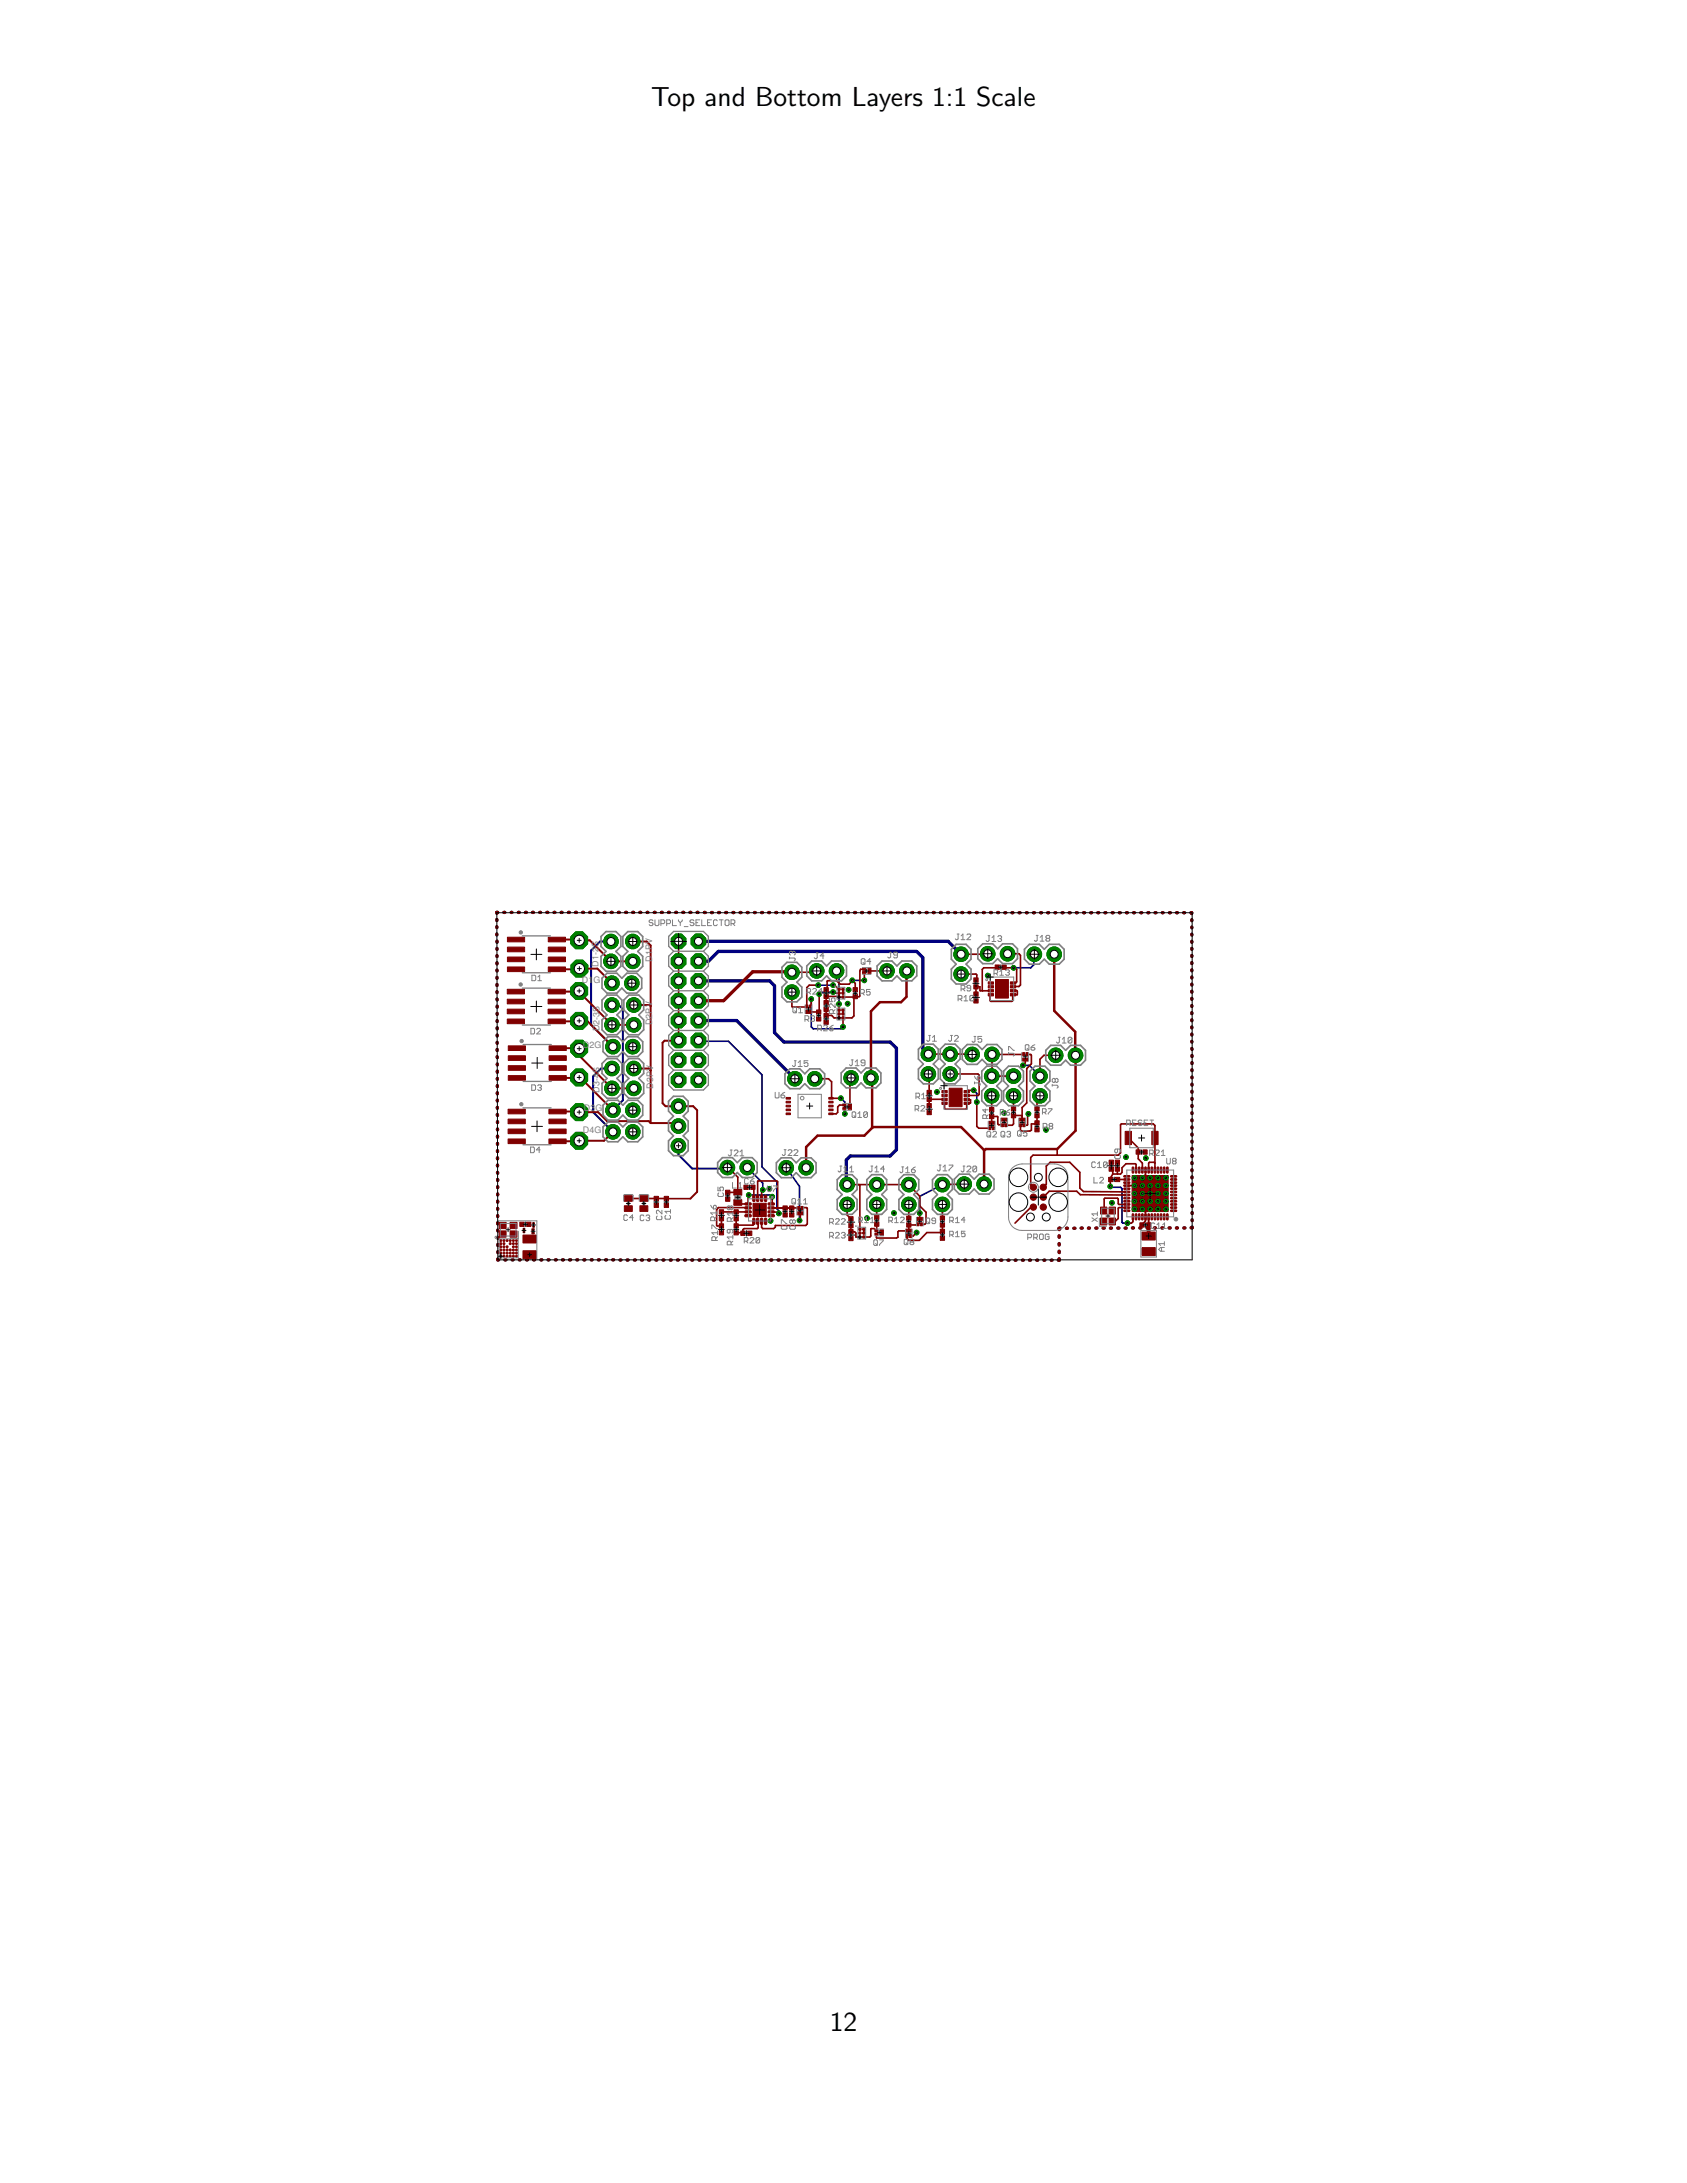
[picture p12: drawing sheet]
<svg xmlns="http://www.w3.org/2000/svg" width="216mm" height="279mm" viewBox="0 0 216 279" stroke-linecap="round" stroke-linejoin="round" font-family="sans-serif">
<defs><g id="words">
<g font-size="3.5">
<text x="83.3" y="13.5">Top and Bottom Layers 1:1 Scale</text>
<text x="106.2" y="259.9">12</text>
</g>
<g font-size="1.1" fill="#808080">
<text x="74.5" y="125.8">D1</text>
<text x="76" y="125.8">G</text>
<text x="76.6" y="123.7" transform="rotate(-90 76.6 123.7)">D1-2S</text>
<text x="83.5" y="123.1" transform="rotate(-90 83.5 123.1)">D1PV</text>
<text x="76.7" y="132" transform="rotate(-90 76.7 132)">D2-3S</text>
<text x="83.5" y="131.2" transform="rotate(-90 83.5 131.2)">D2PV</text>
<text x="74.6" y="134.2">D2G</text>
<text x="74.7" y="142.2">D3</text>
<text x="76.2" y="142.2">G</text>
<text x="76.7" y="139.9" transform="rotate(-90 76.7 139.9)">D3-4S</text>
<text x="83.6" y="139.3" transform="rotate(-90 83.6 139.3)">D3PV</text>
<text x="74.6" y="145">D4G</text>
</g>
<g font-size=".3" fill="#808080">
<text x="107.1" y="126.3">U3</text>
<text x="107.1" y="128.9">U2</text>
<text x="109.7" y="157">U4</text>
</g>
</g></defs>
<g fill="none" stroke="#000080" stroke-width=".42">
<path d="M63.6 117.7v.1M63.6 118.6v.1M63.6 119.5v.2M63.7 116.8h-.1v.1M64.5 116.8h.1M65.4 116.8h.1M66.3 116.8h.1M67.2 116.8h.2M68.2 116.8h.1M69.1 116.8h.1M70 116.8h.1M70.9 116.8h.1"/>
<path d="M71.8 116.8h.1M72.7 116.8h.2M73.7 116.8h.1M74.6 116.8h.1M75.5 116.8h.1M76.4 116.8h.1M77.3 116.8h.1M78.2 116.8h.1M79.1 116.8h.1M80.1 116.8h.1M81 116.8h.1M81.9 116.8h.1"/>
<path d="M82.8 116.8h.1M83.7 116.8h.1M84.6 116.8h.2M85.6 116.8h.1M86.5 116.8h.1M87.4 116.8h.1M88.3 116.8h.1M89.2 116.8h.1M90.1 116.8h.2M91.1 116.8h.1M92 116.8h.1M92.9 116.8h.1"/>
<path d="M93.8 116.8h.1M94.7 116.8h.1M95.6 116.8h.1M96.6 116.8h.1M97.5 116.8h.1M98.4 116.8h.1M99.3 116.8h.1M100.2 116.8h.1M101.1 116.8h.1M102 116.8h.2M103 116.8h.1M103.9 116.8h.1"/>
<path d="M104.8 116.8h.1M105.7 116.8h.1M106.6 116.8h.1M107.5 116.8h.2M108.5 116.8h.1M109.4 116.8h.1M110.3 116.8h.1M111.2 116.8h.1M112.1 116.8h.1M113 116.8h.1M114 116.8h.1M114.9 116.8h.1"/>
<path d="M115.8 116.8h.1M116.7 116.8h.1M117.6 116.8h.1M118.5 116.8h.1M119.4 116.8h.1M120.4 116.8h.1M121.3 116.8h.1M122.2 116.8h.1M123.1 116.8h.1M124 116.8h.1M124.9 116.8h.2M125.9 116.8h.1"/>
<path d="M126.8 116.8h.1M127.7 116.8h.1M128.6 116.8h.1M129.5 116.8h.1M130.4 116.8h.1M131.4 116.8h.1M132.3 116.8h.1M133.2 116.8h.1M134.1 116.8h.1M135 116.8h.1M135.9 116.8h.1M136.8 116.8h.1"/>
<path d="M137.8 116.8h.1M138.7 116.8h.1M139.6 116.8h.1M140.5 116.8h.1M141.4 116.8h.1M142.3 116.8h.2M143.3 116.8h.1M144.2 116.8h.1M145.1 116.8h.1M146 116.8h.1M146.9 116.8h.1M147.8 116.8h.1"/>
<path d="M148.8 116.8h.1M149.7 116.8h.1M150.6 116.8h.1M151.5 116.8h.1M152.4 116.8h.1v.1M152.5 117.7v.1M152.5 118.7h.1M152.5 119.6v.1M63.6 127.9v.1M63.6 120.5v.1M63.6 121.4v.1M63.6 122.3v.1"/>
<path d="M63.6 123.2v.2M63.6 124.2v.1M63.6 125.1v.1M63.6 126v.1M63.6 126.9v.1M63.6 128.8v.1M63.6 129.7v.1M63.6 130.6v.1M63.6 131.6v.1M63.6 132.5v.1M63.6 133.4v.1M63.6 134.3v.2"/>
<path d="M63.6 135.3v.1M63.6 136.2v.1M63.6 137.1v.1M63.6 138v.1M63.6 139v.1M63.6 139.9v.1M89.4 120.5h31.9l1.7 1.6M89.4 123h1.3l1.2-1.2h25.4l.8 .8v11.6l.7 .7M89.4 125.5h9.1l.6 .7v6l1.2 1.2h13.6l.8 .8v13l-.8 .8h-5.1l-.5 .5v3l.1 .1M89.4 130.6h4.9l7.4 7.5M152.5 120.5v.1M152.5 121.4v.1"/>
<path d="M152.5 122.3v.1M152.5 123.2v.1M152.5 124.1v.1M152.5 125.1v.1M152.5 126v.1M152.5 126.9v.1M152.5 127.8v.1M152.5 128.7v.1M152.5 129.6v.1M152.5 130.5v.1M152.5 131.4v.2M152.5 132.4v.1"/>
<path d="M152.5 133.3v.1M152.5 134.2v.1M152.5 135.1v.1M152.5 136v.1M152.5 136.9v.1M152.5 137.9h.1M152.5 138.8v.1M152.5 139.7v.1M63.6 142.6l.1 .2M63.6 140.8v.1M63.6 141.7v.1M63.7 150.1v.1"/>
<path d="M63.7 143.6v.1M63.7 144.5v.1M63.7 145.4v.1M63.7 146.3v.2M63.7 147.3v.1M63.7 148.2v.1M63.7 149.1v.1M63.7 151v.1M63.7 151.9v.1M63.7 152.8v.1M63.7 153.7v.2M63.7 154.7v.1"/>
<path d="M63.7 155.6v.1M63.7 156.5v.1M63.7 157.4v.1M63.7 158.4v.1M63.7 159.3v.1M135.6 158.2v.1M135.6 159.2v.1M135.7 157.2h-.1v.2M136.5 157.2h.1M137.4 157.2h.2M138.4 157.2h.1M139.3 157.2h.1"/>
<path d="M140.3 157.2h.1M141.2 157.2h.1M142.1 157.2h.1M143.1 157.2h.1M144 157.2h.1M144.9 157.2h.2M145.9 157.2h.1M146.8 157.2h.1M147.7 157.2h.2M148.7 157.2h.1M149.6 157.2h.2M150.6 157.2h.1"/>
<path d="M151.5 157.2h.1M152.5 140.6v.1M152.5 141.5v.1M152.5 142.4v.1M152.5 143.3v.1M152.5 144.3v.1M152.5 145.2v.1M152.5 146.1v.1M152.5 147v.1M152.5 147.9v.1M152.5 148.8v.1M152.5 149.7v.1"/>
<path d="M152.5 150.6v.1M152.6 151.6v.1M152.6 152.5v.1M152.6 153.4v.1M152.6 154.3v.1M152.6 155.2v.1M152.6 156.1v.1M152.6 157.1h-.2M63.7 160.2v.1M63.7 161.1v.1h.1M64.6 161.2h.1M65.6 161.2h.1"/>
<path d="M66.5 161.2h.1M67.4 161.2h.1M68.3 161.2h.1M69.2 161.2h.1M70.1 161.2h.2M71.1 161.2h.1M72 161.2h.1M72.9 161.2h.1M73.8 161.2h.1M74.7 161.2h.1M75.7 161.2h.1M76.6 161.2h.1"/>
<path d="M77.5 161.2h.1M78.4 161.2h.1M79.4 161.3h.1M80.3 161.3h.1M81.2 161.3h.1M82.1 161.3h.1M83 161.3h.1M83.9 161.3h.2M84.9 161.3h.1M85.8 161.3h.1M86.7 161.3h.1M87.6 161.3h.1"/>
<path d="M88.5 161.3h.1M89.5 161.3h.1M90.4 161.3h.1M91.3 161.3h.1M92.2 161.3h.1M93.1 161.3h.1M94.1 161.3h.1M95 161.3h.1M95.9 161.3h.1M96.8 161.3h.1M97.7 161.3h.2M98.7 161.3h.1"/>
<path d="M99.6 161.3h.1M100.5 161.3h.1M101.4 161.3h.1M102.3 161.3h.1M103.3 161.3h.1M104.2 161.3h.1M105.1 161.3h.1M106 161.3h.1M106.9 161.3h.1M107.9 161.3h.1M108.8 161.3h.1M109.7 161.3h.1"/>
<path d="M110.6 161.3h.1M111.5 161.3h.1M112.5 161.3h.1M113.4 161.3h.1M114.3 161.3h.1M115.2 161.3h.1M116.1 161.3h.1M117.1 161.3h.1M118 161.3h.1M118.9 161.3h.1M119.8 161.3h.1M120.7 161.3h.1"/>
<path d="M121.6 161.3h.2M122.6 161.3h.1M123.5 161.3h.1M124.4 161.3h.1M125.3 161.3h.1M126.3 161.3h.1M127.2 161.3h.1M128.1 161.3h.1M129 161.3h.1M129.9 161.3h.1M130.9 161.3h.1M131.8 161.3h.1"/>
<path d="M132.7 161.3h.1M133.6 161.3h.1M134.5 161.3h.1M135.6 160.1v.2M135.6 161.1v.2h-.2"/>
</g>
<g fill="none" stroke="#000080" stroke-width=".21">
<path d="M89.4 133.2l.1 .1h3.7l4.3 4.3v11.8l1.9 1.9v3.4l.3 .3v.3M103.8 127.9v3.5l.3 .3h3.5l.3-.3M104.7 126.1h1.9M106.6 127h-1.5l-.3 .2M107.1 124.3l.3 .3v3.9M109.1 125.5h1.5M124.6 139.6l.4 .4v1.1M130.9 136.4h.8l1.4 1.3M132.4 122.1l-.1 1.4-.4 .4h-2.2M95.6 149.4l2 2v.9M95.8 153h2.8l.2 .2M100.6 149.5l1.7 2.3v4.4"/>
<path d="M107.6 140.6l.5 .5v1.5M120.6 151.6l-2.9 1.5v2.2M142.1 151.8l.1 .2h1.2l.2 .1v4.3l.1 .1h.6"/>
</g>
<path d="M78.2 120.5h-1.4l-1.2 1.1v9.6l2.8 2.8M78.3 128.6h.9l.5 .5v11.7l-1.3 1.3M78.3 136.8h-1.4l-1 1v4.5l2.5 2.6M86.8 146.6v1.2l1.8 1.8h4.4l.1-.2" fill="none" stroke="#000080" stroke-width=".25"/>
<circle cx="132.4" cy="122.1" r=".93" fill="#008000" stroke="#008000" stroke-width=".13"/>
<circle cx="132.4" cy="122.1" r=".51" fill="#fff" stroke="#000" stroke-width=".13"/>
<circle cx="134.9" cy="122.1" r=".93" fill="#008000" stroke="#008000" stroke-width=".13"/>
<circle cx="134.9" cy="122.1" r=".51" fill="#fff" stroke="#000" stroke-width=".13"/>
<circle cx="135.1" cy="135.1" r=".93" fill="#008000" stroke="#008000" stroke-width=".13"/>
<circle cx="135.1" cy="135.1" r=".51" fill="#fff" stroke="#000" stroke-width=".13"/>
<circle cx="137.6" cy="135.1" r=".93" fill="#008000" stroke="#008000" stroke-width=".13"/>
<circle cx="137.6" cy="135.1" r=".51" fill="#fff" stroke="#000" stroke-width=".13"/>
<circle cx="121.6" cy="137.5" r=".93" fill="#008000" stroke="#008000" stroke-width=".13"/>
<circle cx="121.6" cy="137.5" r=".51" fill="#fff" stroke="#000" stroke-width=".13"/>
<circle cx="121.6" cy="134.9" r=".93" fill="#008000" stroke="#008000" stroke-width=".13"/>
<circle cx="121.6" cy="134.9" r=".51" fill="#fff" stroke="#000" stroke-width=".13"/>
<circle cx="118.8" cy="137.5" r=".93" fill="#008000" stroke="#008000" stroke-width=".13"/>
<circle cx="118.8" cy="137.5" r=".51" fill="#fff" stroke="#000" stroke-width=".13"/>
<circle cx="118.8" cy="134.9" r=".93" fill="#008000" stroke="#008000" stroke-width=".13"/>
<circle cx="118.8" cy="134.9" r=".51" fill="#fff" stroke="#000" stroke-width=".13"/>
<circle cx="126.9" cy="140.3" r=".93" fill="#008000" stroke="#008000" stroke-width=".13"/>
<circle cx="126.9" cy="140.3" r=".51" fill="#fff" stroke="#000" stroke-width=".13"/>
<circle cx="126.9" cy="137.7" r=".93" fill="#008000" stroke="#008000" stroke-width=".13"/>
<circle cx="126.9" cy="137.7" r=".51" fill="#fff" stroke="#000" stroke-width=".13"/>
<circle cx="129.7" cy="140.3" r=".93" fill="#008000" stroke="#008000" stroke-width=".13"/>
<circle cx="129.7" cy="140.3" r=".51" fill="#fff" stroke="#000" stroke-width=".13"/>
<circle cx="129.7" cy="137.7" r=".93" fill="#008000" stroke="#008000" stroke-width=".13"/>
<circle cx="129.7" cy="137.7" r=".51" fill="#fff" stroke="#000" stroke-width=".13"/>
<circle cx="124.4" cy="135" r=".93" fill="#008000" stroke="#008000" stroke-width=".13"/>
<circle cx="124.4" cy="135" r=".51" fill="#fff" stroke="#000" stroke-width=".13"/>
<circle cx="127" cy="135" r=".93" fill="#008000" stroke="#008000" stroke-width=".13"/>
<circle cx="127" cy="135" r=".51" fill="#fff" stroke="#000" stroke-width=".13"/>
<circle cx="133.1" cy="140.3" r=".93" fill="#008000" stroke="#008000" stroke-width=".13"/>
<circle cx="133.1" cy="140.3" r=".51" fill="#fff" stroke="#000" stroke-width=".13"/>
<circle cx="133.1" cy="137.7" r=".93" fill="#008000" stroke="#008000" stroke-width=".13"/>
<circle cx="133.1" cy="137.7" r=".51" fill="#fff" stroke="#000" stroke-width=".13"/>
<circle cx="123" cy="124.7" r=".93" fill="#008000" stroke="#008000" stroke-width=".13"/>
<circle cx="123" cy="124.7" r=".51" fill="#fff" stroke="#000" stroke-width=".13"/>
<circle cx="123" cy="122.1" r=".93" fill="#008000" stroke="#008000" stroke-width=".13"/>
<circle cx="123" cy="122.1" r=".51" fill="#fff" stroke="#000" stroke-width=".13"/>
<circle cx="126.4" cy="122.1" r=".93" fill="#008000" stroke="#008000" stroke-width=".13"/>
<circle cx="126.4" cy="122.1" r=".51" fill="#fff" stroke="#000" stroke-width=".13"/>
<circle cx="128.9" cy="122.1" r=".93" fill="#008000" stroke="#008000" stroke-width=".13"/>
<circle cx="128.9" cy="122.1" r=".51" fill="#fff" stroke="#000" stroke-width=".13"/>
<circle cx="123.4" cy="151.6" r=".93" fill="#008000" stroke="#008000" stroke-width=".13"/>
<circle cx="123.4" cy="151.6" r=".51" fill="#fff" stroke="#000" stroke-width=".13"/>
<circle cx="125.9" cy="151.6" r=".93" fill="#008000" stroke="#008000" stroke-width=".13"/>
<circle cx="125.9" cy="151.6" r=".51" fill="#fff" stroke="#000" stroke-width=".13"/>
<circle cx="112.2" cy="154.2" r=".93" fill="#008000" stroke="#008000" stroke-width=".13"/>
<circle cx="112.2" cy="154.2" r=".51" fill="#fff" stroke="#000" stroke-width=".13"/>
<circle cx="112.2" cy="151.6" r=".93" fill="#008000" stroke="#008000" stroke-width=".13"/>
<circle cx="112.2" cy="151.6" r=".51" fill="#fff" stroke="#000" stroke-width=".13"/>
<circle cx="116.3" cy="154.2" r=".93" fill="#008000" stroke="#008000" stroke-width=".13"/>
<circle cx="116.3" cy="154.2" r=".51" fill="#fff" stroke="#000" stroke-width=".13"/>
<circle cx="116.3" cy="151.6" r=".93" fill="#008000" stroke="#008000" stroke-width=".13"/>
<circle cx="116.3" cy="151.6" r=".51" fill="#fff" stroke="#000" stroke-width=".13"/>
<circle cx="120.6" cy="154.2" r=".93" fill="#008000" stroke="#008000" stroke-width=".13"/>
<circle cx="120.6" cy="154.2" r=".51" fill="#fff" stroke="#000" stroke-width=".13"/>
<circle cx="120.6" cy="151.6" r=".93" fill="#008000" stroke="#008000" stroke-width=".13"/>
<circle cx="120.6" cy="151.6" r=".51" fill="#fff" stroke="#000" stroke-width=".13"/>
<circle cx="108.4" cy="154.2" r=".93" fill="#008000" stroke="#008000" stroke-width=".13"/>
<circle cx="108.4" cy="154.2" r=".51" fill="#fff" stroke="#000" stroke-width=".13"/>
<circle cx="108.4" cy="151.6" r=".93" fill="#008000" stroke="#008000" stroke-width=".13"/>
<circle cx="108.4" cy="151.6" r=".51" fill="#fff" stroke="#000" stroke-width=".13"/>
<circle cx="86.8" cy="120.5" r="1.01" fill="#008000" stroke="#008000" stroke-width=".13"/>
<circle cx="86.8" cy="120.5" r=".51" fill="#fff" stroke="#000" stroke-width=".13"/>
<circle cx="89.4" cy="120.5" r="1.01" fill="#008000" stroke="#008000" stroke-width=".13"/>
<circle cx="89.4" cy="120.5" r=".51" fill="#fff" stroke="#000" stroke-width=".13"/>
<circle cx="86.8" cy="123" r="1.01" fill="#008000" stroke="#008000" stroke-width=".13"/>
<circle cx="86.8" cy="123" r=".51" fill="#fff" stroke="#000" stroke-width=".13"/>
<circle cx="89.4" cy="123" r="1.01" fill="#008000" stroke="#008000" stroke-width=".13"/>
<circle cx="89.4" cy="123" r=".51" fill="#fff" stroke="#000" stroke-width=".13"/>
<circle cx="86.8" cy="125.5" r="1.01" fill="#008000" stroke="#008000" stroke-width=".13"/>
<circle cx="86.8" cy="125.5" r=".51" fill="#fff" stroke="#000" stroke-width=".13"/>
<circle cx="89.4" cy="125.5" r="1.01" fill="#008000" stroke="#008000" stroke-width=".13"/>
<circle cx="89.4" cy="125.5" r=".51" fill="#fff" stroke="#000" stroke-width=".13"/>
<circle cx="86.8" cy="128.1" r="1.01" fill="#008000" stroke="#008000" stroke-width=".13"/>
<circle cx="86.8" cy="128.1" r=".51" fill="#fff" stroke="#000" stroke-width=".13"/>
<circle cx="89.4" cy="128.1" r="1.01" fill="#008000" stroke="#008000" stroke-width=".13"/>
<circle cx="89.4" cy="128.1" r=".51" fill="#fff" stroke="#000" stroke-width=".13"/>
<circle cx="86.8" cy="130.6" r="1.01" fill="#008000" stroke="#008000" stroke-width=".13"/>
<circle cx="86.8" cy="130.6" r=".51" fill="#fff" stroke="#000" stroke-width=".13"/>
<circle cx="89.4" cy="130.6" r="1.01" fill="#008000" stroke="#008000" stroke-width=".13"/>
<circle cx="89.4" cy="130.6" r=".51" fill="#fff" stroke="#000" stroke-width=".13"/>
<circle cx="86.8" cy="133.2" r="1.01" fill="#008000" stroke="#008000" stroke-width=".13"/>
<circle cx="86.8" cy="133.2" r=".51" fill="#fff" stroke="#000" stroke-width=".13"/>
<circle cx="89.4" cy="133.2" r="1.01" fill="#008000" stroke="#008000" stroke-width=".13"/>
<circle cx="89.4" cy="133.2" r=".51" fill="#fff" stroke="#000" stroke-width=".13"/>
<circle cx="86.8" cy="135.7" r="1.01" fill="#008000" stroke="#008000" stroke-width=".13"/>
<circle cx="86.8" cy="135.7" r=".51" fill="#fff" stroke="#000" stroke-width=".13"/>
<circle cx="89.4" cy="135.7" r="1.01" fill="#008000" stroke="#008000" stroke-width=".13"/>
<circle cx="89.4" cy="135.7" r=".51" fill="#fff" stroke="#000" stroke-width=".13"/>
<circle cx="86.8" cy="138.2" r="1.01" fill="#008000" stroke="#008000" stroke-width=".13"/>
<circle cx="86.8" cy="138.2" r=".51" fill="#fff" stroke="#000" stroke-width=".13"/>
<circle cx="89.4" cy="138.2" r="1.01" fill="#008000" stroke="#008000" stroke-width=".13"/>
<circle cx="89.4" cy="138.2" r=".51" fill="#fff" stroke="#000" stroke-width=".13"/>
<circle cx="113.5" cy="124.3" r=".93" fill="#008000" stroke="#008000" stroke-width=".13"/>
<circle cx="113.5" cy="124.3" r=".51" fill="#fff" stroke="#000" stroke-width=".13"/>
<circle cx="116.1" cy="124.3" r=".93" fill="#008000" stroke="#008000" stroke-width=".13"/>
<circle cx="116.1" cy="124.3" r=".51" fill="#fff" stroke="#000" stroke-width=".13"/>
<circle cx="101.3" cy="127" r=".93" fill="#008000" stroke="#008000" stroke-width=".13"/>
<circle cx="101.3" cy="127" r=".51" fill="#fff" stroke="#000" stroke-width=".13"/>
<circle cx="101.3" cy="124.4" r=".93" fill="#008000" stroke="#008000" stroke-width=".13"/>
<circle cx="101.3" cy="124.4" r=".51" fill="#fff" stroke="#000" stroke-width=".13"/>
<circle cx="104.5" cy="124.3" r=".93" fill="#008000" stroke="#008000" stroke-width=".13"/>
<circle cx="104.5" cy="124.3" r=".51" fill="#fff" stroke="#000" stroke-width=".13"/>
<circle cx="107.1" cy="124.3" r=".93" fill="#008000" stroke="#008000" stroke-width=".13"/>
<circle cx="107.1" cy="124.3" r=".51" fill="#fff" stroke="#000" stroke-width=".13"/>
<circle cx="101.7" cy="138.1" r=".93" fill="#008000" stroke="#008000" stroke-width=".13"/>
<circle cx="101.7" cy="138.1" r=".51" fill="#fff" stroke="#000" stroke-width=".13"/>
<circle cx="104.3" cy="138.1" r=".93" fill="#008000" stroke="#008000" stroke-width=".13"/>
<circle cx="104.3" cy="138.1" r=".51" fill="#fff" stroke="#000" stroke-width=".13"/>
<circle cx="108.9" cy="138" r=".93" fill="#008000" stroke="#008000" stroke-width=".13"/>
<circle cx="108.9" cy="138" r=".51" fill="#fff" stroke="#000" stroke-width=".13"/>
<circle cx="111.5" cy="138" r=".93" fill="#008000" stroke="#008000" stroke-width=".13"/>
<circle cx="111.5" cy="138" r=".51" fill="#fff" stroke="#000" stroke-width=".13"/>
<circle cx="100.6" cy="149.5" r=".93" fill="#008000" stroke="#008000" stroke-width=".13"/>
<circle cx="100.6" cy="149.5" r=".51" fill="#fff" stroke="#000" stroke-width=".13"/>
<circle cx="103.2" cy="149.5" r=".93" fill="#008000" stroke="#008000" stroke-width=".13"/>
<circle cx="103.2" cy="149.5" r=".51" fill="#fff" stroke="#000" stroke-width=".13"/>
<circle cx="93.1" cy="149.4" r=".93" fill="#008000" stroke="#008000" stroke-width=".13"/>
<circle cx="93.1" cy="149.4" r=".51" fill="#fff" stroke="#000" stroke-width=".13"/>
<circle cx="95.6" cy="149.4" r=".93" fill="#008000" stroke="#008000" stroke-width=".13"/>
<circle cx="95.6" cy="149.4" r=".51" fill="#fff" stroke="#000" stroke-width=".13"/>
<circle cx="74.1" cy="134.2" r="1.17" fill="#008000" stroke="#008000" stroke-width=".13"/>
<circle cx="74.1" cy="134.2" r=".66" fill="#fff" stroke="#000" stroke-width=".13"/>
<circle cx="74.1" cy="130.7" r="1.17" fill="#008000" stroke="#008000" stroke-width=".13"/>
<circle cx="74.1" cy="130.7" r=".66" fill="#fff" stroke="#000" stroke-width=".13"/>
<circle cx="74.1" cy="120.4" r="1.17" fill="#008000" stroke="#008000" stroke-width=".13"/>
<circle cx="74.1" cy="120.4" r=".66" fill="#fff" stroke="#000" stroke-width=".13"/>
<circle cx="74.1" cy="126.8" r="1.17" fill="#008000" stroke="#008000" stroke-width=".13"/>
<circle cx="74.1" cy="126.8" r=".66" fill="#fff" stroke="#000" stroke-width=".13"/>
<circle cx="74.1" cy="142.3" r="1.17" fill="#008000" stroke="#008000" stroke-width=".13"/>
<circle cx="74.1" cy="142.3" r=".66" fill="#fff" stroke="#000" stroke-width=".13"/>
<circle cx="74.1" cy="124" r="1.17" fill="#008000" stroke="#008000" stroke-width=".13"/>
<circle cx="74.1" cy="124" r=".66" fill="#fff" stroke="#000" stroke-width=".13"/>
<circle cx="74.1" cy="137.9" r="1.17" fill="#008000" stroke="#008000" stroke-width=".13"/>
<circle cx="74.1" cy="137.9" r=".66" fill="#fff" stroke="#000" stroke-width=".13"/>
<circle cx="74.1" cy="146" r="1.17" fill="#008000" stroke="#008000" stroke-width=".13"/>
<circle cx="74.1" cy="146" r=".66" fill="#fff" stroke="#000" stroke-width=".13"/>
<circle cx="86.8" cy="146.6" r=".93" fill="#008000" stroke="#008000" stroke-width=".13"/>
<circle cx="86.8" cy="146.6" r=".51" fill="#fff" stroke="#000" stroke-width=".13"/>
<circle cx="86.8" cy="144.1" r=".93" fill="#008000" stroke="#008000" stroke-width=".13"/>
<circle cx="86.8" cy="144.1" r=".51" fill="#fff" stroke="#000" stroke-width=".13"/>
<circle cx="86.8" cy="141.6" r=".93" fill="#008000" stroke="#008000" stroke-width=".13"/>
<circle cx="86.8" cy="141.6" r=".51" fill="#fff" stroke="#000" stroke-width=".13"/>
<circle cx="80.9" cy="125.8" r=".93" fill="#008000" stroke="#008000" stroke-width=".13"/>
<circle cx="80.9" cy="125.8" r=".51" fill="#fff" stroke="#000" stroke-width=".13"/>
<circle cx="78.3" cy="125.8" r=".93" fill="#008000" stroke="#008000" stroke-width=".13"/>
<circle cx="78.3" cy="125.8" r=".51" fill="#fff" stroke="#000" stroke-width=".13"/>
<circle cx="81" cy="134" r=".93" fill="#008000" stroke="#008000" stroke-width=".13"/>
<circle cx="81" cy="134" r=".51" fill="#fff" stroke="#000" stroke-width=".13"/>
<circle cx="78.4" cy="134" r=".93" fill="#008000" stroke="#008000" stroke-width=".13"/>
<circle cx="78.4" cy="134" r=".51" fill="#fff" stroke="#000" stroke-width=".13"/>
<circle cx="81" cy="142.1" r=".93" fill="#008000" stroke="#008000" stroke-width=".13"/>
<circle cx="81" cy="142.1" r=".51" fill="#fff" stroke="#000" stroke-width=".13"/>
<circle cx="78.4" cy="142.1" r=".93" fill="#008000" stroke="#008000" stroke-width=".13"/>
<circle cx="78.4" cy="142.1" r=".51" fill="#fff" stroke="#000" stroke-width=".13"/>
<circle cx="81" cy="144.9" r=".93" fill="#008000" stroke="#008000" stroke-width=".13"/>
<circle cx="81" cy="144.9" r=".51" fill="#fff" stroke="#000" stroke-width=".13"/>
<circle cx="78.4" cy="144.9" r=".93" fill="#008000" stroke="#008000" stroke-width=".13"/>
<circle cx="78.4" cy="144.9" r=".51" fill="#fff" stroke="#000" stroke-width=".13"/>
<circle cx="78.2" cy="123" r=".93" fill="#008000" stroke="#008000" stroke-width=".13"/>
<circle cx="78.2" cy="123" r=".51" fill="#fff" stroke="#000" stroke-width=".13"/>
<circle cx="78.2" cy="120.5" r=".93" fill="#008000" stroke="#008000" stroke-width=".13"/>
<circle cx="78.2" cy="120.5" r=".51" fill="#fff" stroke="#000" stroke-width=".13"/>
<circle cx="81" cy="120.5" r=".93" fill="#008000" stroke="#008000" stroke-width=".13"/>
<circle cx="81" cy="120.5" r=".51" fill="#fff" stroke="#000" stroke-width=".13"/>
<circle cx="81" cy="123" r=".93" fill="#008000" stroke="#008000" stroke-width=".13"/>
<circle cx="81" cy="123" r=".51" fill="#fff" stroke="#000" stroke-width=".13"/>
<circle cx="78.3" cy="131.2" r=".93" fill="#008000" stroke="#008000" stroke-width=".13"/>
<circle cx="78.3" cy="131.2" r=".51" fill="#fff" stroke="#000" stroke-width=".13"/>
<circle cx="78.3" cy="128.6" r=".93" fill="#008000" stroke="#008000" stroke-width=".13"/>
<circle cx="78.3" cy="128.6" r=".51" fill="#fff" stroke="#000" stroke-width=".13"/>
<circle cx="81.1" cy="128.6" r=".93" fill="#008000" stroke="#008000" stroke-width=".13"/>
<circle cx="81.1" cy="128.6" r=".51" fill="#fff" stroke="#000" stroke-width=".13"/>
<circle cx="81.1" cy="131.2" r=".93" fill="#008000" stroke="#008000" stroke-width=".13"/>
<circle cx="81.1" cy="131.2" r=".51" fill="#fff" stroke="#000" stroke-width=".13"/>
<circle cx="78.3" cy="139.3" r=".93" fill="#008000" stroke="#008000" stroke-width=".13"/>
<circle cx="78.3" cy="139.3" r=".51" fill="#fff" stroke="#000" stroke-width=".13"/>
<circle cx="78.3" cy="136.8" r=".93" fill="#008000" stroke="#008000" stroke-width=".13"/>
<circle cx="78.3" cy="136.8" r=".51" fill="#fff" stroke="#000" stroke-width=".13"/>
<circle cx="81.1" cy="136.8" r=".93" fill="#008000" stroke="#008000" stroke-width=".13"/>
<circle cx="81.1" cy="136.8" r=".51" fill="#fff" stroke="#000" stroke-width=".13"/>
<circle cx="81.1" cy="139.3" r=".93" fill="#008000" stroke="#008000" stroke-width=".13"/>
<circle cx="81.1" cy="139.3" r=".51" fill="#fff" stroke="#000" stroke-width=".13"/>
<circle cx="142.3" cy="153.9" r=".3" fill="#008000" stroke="#008000" stroke-width=".13"/>
<circle cx="142.3" cy="153.9" r=".11" fill="#fff" stroke="#000" stroke-width=".13"/>
<circle cx="145.2" cy="150.7" r=".3" fill="#008000" stroke="#008000" stroke-width=".13"/>
<circle cx="145.2" cy="150.7" r=".11" fill="#fff" stroke="#000" stroke-width=".13"/>
<circle cx="146.2" cy="150.7" r=".3" fill="#008000" stroke="#008000" stroke-width=".13"/>
<circle cx="146.2" cy="150.7" r=".11" fill="#fff" stroke="#000" stroke-width=".13"/>
<circle cx="147.2" cy="150.7" r=".3" fill="#008000" stroke="#008000" stroke-width=".13"/>
<circle cx="147.2" cy="150.7" r=".11" fill="#fff" stroke="#000" stroke-width=".13"/>
<circle cx="148.2" cy="150.7" r=".3" fill="#008000" stroke="#008000" stroke-width=".13"/>
<circle cx="148.2" cy="150.7" r=".11" fill="#fff" stroke="#000" stroke-width=".13"/>
<circle cx="149.2" cy="150.7" r=".3" fill="#008000" stroke="#008000" stroke-width=".13"/>
<circle cx="149.2" cy="150.7" r=".11" fill="#fff" stroke="#000" stroke-width=".13"/>
<circle cx="145.2" cy="153.8" r=".3" fill="#008000" stroke="#008000" stroke-width=".13"/>
<circle cx="145.2" cy="153.8" r=".11" fill="#fff" stroke="#000" stroke-width=".13"/>
<circle cx="146.2" cy="153.8" r=".3" fill="#008000" stroke="#008000" stroke-width=".13"/>
<circle cx="146.2" cy="153.8" r=".11" fill="#fff" stroke="#000" stroke-width=".13"/>
<circle cx="147.2" cy="153.8" r=".3" fill="#008000" stroke="#008000" stroke-width=".13"/>
<circle cx="147.2" cy="153.8" r=".11" fill="#fff" stroke="#000" stroke-width=".13"/>
<circle cx="148.2" cy="153.8" r=".3" fill="#008000" stroke="#008000" stroke-width=".13"/>
<circle cx="148.2" cy="153.8" r=".11" fill="#fff" stroke="#000" stroke-width=".13"/>
<circle cx="149.2" cy="153.8" r=".3" fill="#008000" stroke="#008000" stroke-width=".13"/>
<circle cx="149.2" cy="153.8" r=".11" fill="#fff" stroke="#000" stroke-width=".13"/>
<circle cx="145.2" cy="152.8" r=".3" fill="#008000" stroke="#008000" stroke-width=".13"/>
<circle cx="145.2" cy="152.8" r=".11" fill="#fff" stroke="#000" stroke-width=".13"/>
<circle cx="146.2" cy="152.8" r=".3" fill="#008000" stroke="#008000" stroke-width=".13"/>
<circle cx="146.2" cy="152.8" r=".11" fill="#fff" stroke="#000" stroke-width=".13"/>
<circle cx="147.2" cy="152.8" r=".3" fill="#008000" stroke="#008000" stroke-width=".13"/>
<circle cx="147.2" cy="152.8" r=".11" fill="#fff" stroke="#000" stroke-width=".13"/>
<circle cx="148.2" cy="152.8" r=".3" fill="#008000" stroke="#008000" stroke-width=".13"/>
<circle cx="148.2" cy="152.8" r=".11" fill="#fff" stroke="#000" stroke-width=".13"/>
<circle cx="149.2" cy="152.8" r=".3" fill="#008000" stroke="#008000" stroke-width=".13"/>
<circle cx="149.2" cy="152.8" r=".11" fill="#fff" stroke="#000" stroke-width=".13"/>
<circle cx="145.2" cy="151.7" r=".3" fill="#008000" stroke="#008000" stroke-width=".13"/>
<circle cx="145.2" cy="151.7" r=".11" fill="#fff" stroke="#000" stroke-width=".13"/>
<circle cx="146.2" cy="151.7" r=".3" fill="#008000" stroke="#008000" stroke-width=".13"/>
<circle cx="146.2" cy="151.7" r=".11" fill="#fff" stroke="#000" stroke-width=".13"/>
<circle cx="147.2" cy="151.7" r=".3" fill="#008000" stroke="#008000" stroke-width=".13"/>
<circle cx="147.2" cy="151.7" r=".11" fill="#fff" stroke="#000" stroke-width=".13"/>
<circle cx="148.2" cy="151.7" r=".3" fill="#008000" stroke="#008000" stroke-width=".13"/>
<circle cx="148.2" cy="151.7" r=".11" fill="#fff" stroke="#000" stroke-width=".13"/>
<circle cx="149.2" cy="151.7" r=".3" fill="#008000" stroke="#008000" stroke-width=".13"/>
<circle cx="149.2" cy="151.7" r=".11" fill="#fff" stroke="#000" stroke-width=".13"/>
<circle cx="145.2" cy="154.7" r=".3" fill="#008000" stroke="#008000" stroke-width=".13"/>
<circle cx="145.2" cy="154.7" r=".11" fill="#fff" stroke="#000" stroke-width=".13"/>
<circle cx="146.2" cy="154.7" r=".3" fill="#008000" stroke="#008000" stroke-width=".13"/>
<circle cx="146.2" cy="154.7" r=".11" fill="#fff" stroke="#000" stroke-width=".13"/>
<circle cx="147.2" cy="154.7" r=".3" fill="#008000" stroke="#008000" stroke-width=".13"/>
<circle cx="147.2" cy="154.7" r=".11" fill="#fff" stroke="#000" stroke-width=".13"/>
<circle cx="148.2" cy="154.7" r=".3" fill="#008000" stroke="#008000" stroke-width=".13"/>
<circle cx="148.2" cy="154.7" r=".11" fill="#fff" stroke="#000" stroke-width=".13"/>
<circle cx="149.2" cy="154.7" r=".3" fill="#008000" stroke="#008000" stroke-width=".13"/>
<circle cx="149.2" cy="154.7" r=".11" fill="#fff" stroke="#000" stroke-width=".13"/>
<circle cx="144.1" cy="148.1" r=".3" fill="#008000" stroke="#008000" stroke-width=".13"/>
<circle cx="144.1" cy="148.1" r=".11" fill="#fff" stroke="#000" stroke-width=".13"/>
<circle cx="114.4" cy="155.3" r=".3" fill="#008000" stroke="#008000" stroke-width=".13"/>
<circle cx="114.4" cy="155.3" r=".11" fill="#fff" stroke="#000" stroke-width=".13"/>
<circle cx="117.3" cy="157.8" r=".3" fill="#008000" stroke="#008000" stroke-width=".13"/>
<circle cx="117.3" cy="157.8" r=".11" fill="#fff" stroke="#000" stroke-width=".13"/>
<circle cx="111" cy="155.9" r=".3" fill="#008000" stroke="#008000" stroke-width=".13"/>
<circle cx="111" cy="155.9" r=".11" fill="#fff" stroke="#000" stroke-width=".13"/>
<circle cx="126.4" cy="124.9" r=".3" fill="#008000" stroke="#008000" stroke-width=".13"/>
<circle cx="126.4" cy="124.9" r=".11" fill="#fff" stroke="#000" stroke-width=".13"/>
<circle cx="119.9" cy="139.8" r=".3" fill="#008000" stroke="#008000" stroke-width=".13"/>
<circle cx="119.9" cy="139.8" r=".11" fill="#fff" stroke="#000" stroke-width=".13"/>
<circle cx="128.5" cy="142.5" r=".3" fill="#008000" stroke="#008000" stroke-width=".13"/>
<circle cx="128.5" cy="142.5" r=".11" fill="#fff" stroke="#000" stroke-width=".13"/>
<circle cx="131.6" cy="142.6" r=".3" fill="#008000" stroke="#008000" stroke-width=".13"/>
<circle cx="131.6" cy="142.6" r=".11" fill="#fff" stroke="#000" stroke-width=".13"/>
<circle cx="133.9" cy="144.6" r=".3" fill="#008000" stroke="#008000" stroke-width=".13"/>
<circle cx="133.9" cy="144.6" r=".11" fill="#fff" stroke="#000" stroke-width=".13"/>
<circle cx="98.6" cy="156.3" r=".3" fill="#008000" stroke="#008000" stroke-width=".13"/>
<circle cx="98.6" cy="156.3" r=".11" fill="#fff" stroke="#000" stroke-width=".13"/>
<circle cx="98.5" cy="152.1" r=".3" fill="#008000" stroke="#008000" stroke-width=".13"/>
<circle cx="98.5" cy="152.1" r=".11" fill="#fff" stroke="#000" stroke-width=".13"/>
<circle cx="108.5" cy="128.5" r=".3" fill="#008000" stroke="#008000" stroke-width=".13"/>
<circle cx="108.5" cy="128.5" r=".11" fill="#fff" stroke="#000" stroke-width=".13"/>
<circle cx="108.6" cy="126.7" r=".3" fill="#008000" stroke="#008000" stroke-width=".13"/>
<circle cx="108.6" cy="126.7" r=".11" fill="#fff" stroke="#000" stroke-width=".13"/>
<circle cx="146.6" cy="148.2" r=".3" fill="#008000" stroke="#008000" stroke-width=".13"/>
<circle cx="146.6" cy="148.2" r=".11" fill="#fff" stroke="#000" stroke-width=".13"/>
<circle cx="144.3" cy="156.5" r=".3" fill="#008000" stroke="#008000" stroke-width=".13"/>
<circle cx="144.3" cy="156.5" r=".11" fill="#fff" stroke="#000" stroke-width=".13"/>
<circle cx="142.1" cy="151.8" r=".3" fill="#008000" stroke="#008000" stroke-width=".13"/>
<circle cx="142.1" cy="151.8" r=".11" fill="#fff" stroke="#000" stroke-width=".13"/>
<circle cx="125" cy="141.1" r=".3" fill="#008000" stroke="#008000" stroke-width=".13"/>
<circle cx="125" cy="141.1" r=".11" fill="#fff" stroke="#000" stroke-width=".13"/>
<circle cx="124.6" cy="139.6" r=".3" fill="#008000" stroke="#008000" stroke-width=".13"/>
<circle cx="124.6" cy="139.6" r=".11" fill="#fff" stroke="#000" stroke-width=".13"/>
<circle cx="130.9" cy="136.4" r=".3" fill="#008000" stroke="#008000" stroke-width=".13"/>
<circle cx="130.9" cy="136.4" r=".11" fill="#fff" stroke="#000" stroke-width=".13"/>
<circle cx="117.7" cy="155.3" r=".3" fill="#008000" stroke="#008000" stroke-width=".13"/>
<circle cx="117.7" cy="155.3" r=".11" fill="#fff" stroke="#000" stroke-width=".13"/>
<circle cx="99.7" cy="155.3" r=".3" fill="#008000" stroke="#008000" stroke-width=".13"/>
<circle cx="99.7" cy="155.3" r=".11" fill="#fff" stroke="#000" stroke-width=".13"/>
<circle cx="106.6" cy="127" r=".3" fill="#008000" stroke="#008000" stroke-width=".13"/>
<circle cx="106.6" cy="127" r=".11" fill="#fff" stroke="#000" stroke-width=".13"/>
<circle cx="104.8" cy="127.2" r=".3" fill="#008000" stroke="#008000" stroke-width=".13"/>
<circle cx="104.8" cy="127.2" r=".11" fill="#fff" stroke="#000" stroke-width=".13"/>
<circle cx="103.8" cy="127.9" r=".3" fill="#008000" stroke="#008000" stroke-width=".13"/>
<circle cx="103.8" cy="127.9" r=".11" fill="#fff" stroke="#000" stroke-width=".13"/>
<circle cx="107.9" cy="131.4" r=".3" fill="#008000" stroke="#008000" stroke-width=".13"/>
<circle cx="107.9" cy="131.4" r=".11" fill="#fff" stroke="#000" stroke-width=".13"/>
<circle cx="104.7" cy="126.1" r=".3" fill="#008000" stroke="#008000" stroke-width=".13"/>
<circle cx="104.7" cy="126.1" r=".11" fill="#fff" stroke="#000" stroke-width=".13"/>
<circle cx="106.6" cy="126.1" r=".3" fill="#008000" stroke="#008000" stroke-width=".13"/>
<circle cx="106.6" cy="126.1" r=".11" fill="#fff" stroke="#000" stroke-width=".13"/>
<circle cx="109.1" cy="125.5" r=".3" fill="#008000" stroke="#008000" stroke-width=".13"/>
<circle cx="109.1" cy="125.5" r=".11" fill="#fff" stroke="#000" stroke-width=".13"/>
<circle cx="110.6" cy="125.5" r=".3" fill="#008000" stroke="#008000" stroke-width=".13"/>
<circle cx="110.6" cy="125.5" r=".11" fill="#fff" stroke="#000" stroke-width=".13"/>
<circle cx="107.4" cy="128.5" r=".3" fill="#008000" stroke="#008000" stroke-width=".13"/>
<circle cx="107.4" cy="128.5" r=".11" fill="#fff" stroke="#000" stroke-width=".13"/>
<circle cx="95.8" cy="153" r=".3" fill="#008000" stroke="#008000" stroke-width=".13"/>
<circle cx="95.8" cy="153" r=".11" fill="#fff" stroke="#000" stroke-width=".13"/>
<circle cx="98.8" cy="153.2" r=".3" fill="#008000" stroke="#008000" stroke-width=".13"/>
<circle cx="98.8" cy="153.2" r=".11" fill="#fff" stroke="#000" stroke-width=".13"/>
<circle cx="108.1" cy="142.6" r=".3" fill="#008000" stroke="#008000" stroke-width=".13"/>
<circle cx="108.1" cy="142.6" r=".11" fill="#fff" stroke="#000" stroke-width=".13"/>
<circle cx="107.6" cy="140.6" r=".3" fill="#008000" stroke="#008000" stroke-width=".13"/>
<circle cx="107.6" cy="140.6" r=".11" fill="#fff" stroke="#000" stroke-width=".13"/>
<circle cx="129.7" cy="123.9" r=".3" fill="#008000" stroke="#008000" stroke-width=".13"/>
<circle cx="129.7" cy="123.9" r=".11" fill="#fff" stroke="#000" stroke-width=".13"/>
<circle cx="102.3" cy="156.2" r=".3" fill="#008000" stroke="#008000" stroke-width=".13"/>
<circle cx="102.3" cy="156.2" r=".11" fill="#fff" stroke="#000" stroke-width=".13"/>
<circle cx="97.6" cy="152.3" r=".3" fill="#008000" stroke="#008000" stroke-width=".13"/>
<circle cx="97.6" cy="152.3" r=".11" fill="#fff" stroke="#000" stroke-width=".13"/>
<g fill="#800000" stroke="#800000" stroke-width=".13">
<path d="M65 142h2.2v.6h-2.2z"/>
<path d="M65 143.2h2.2v.6h-2.2z"/>
<path d="M65 144.5h2.2v.6h-2.2z"/>
<path d="M65 145.8h2.2v.6h-2.2z"/>
<path d="M70.3 145.8h2.2v.6h-2.2z"/>
<path d="M70.3 144.5h2.2v.6h-2.2z"/>
<path d="M70.3 143.2h2.2v.6h-2.2z"/>
<path d="M70.3 142h2.2v.6h-2.2z"/>
<path d="M79.9 153h1v.8h-1z"/>
<path d="M79.9 154.3h1v.7h-1z"/>
<path d="M65 133.9h2.2v.6h-2.2z"/>
<path d="M65 135.1h2.2v.6h-2.2z"/>
<path d="M65 136.4h2.2v.6h-2.2z"/>
<path d="M65 137.7h2.2v.6h-2.2z"/>
<path d="M70.3 137.7h2.2v.6h-2.2z"/>
<path d="M70.3 136.4h2.2v.6h-2.2z"/>
<path d="M70.3 135.1h2.2v.6h-2.2z"/>
<path d="M70.3 133.9h2.2v.6h-2.2z"/>
<path d="M64.9 126.6h2.2v.6h-2.2z"/>
<path d="M64.9 127.9h2.2v.6h-2.2z"/>
<path d="M64.9 129.2h2.2v.6h-2.2z"/>
<path d="M64.9 130.4h2.2v.6h-2.2z"/>
<path d="M70.1 130.4h2.2v.6h-2.2z"/>
<path d="M70.1 129.2h2.2v.6h-2.2z"/>
<path d="M70.1 127.9h2.2v.6h-2.2z"/>
<path d="M70.1 126.6h2.2v.6h-2.2z"/>
<path d="M64.9 120h2.2v.5h-2.2z"/>
<path d="M64.9 121.2h2.2v.6h-2.2z"/>
<path d="M64.9 122.5h2.2v.6h-2.2z"/>
<path d="M64.9 123.8h2.2v.6h-2.2z"/>
<path d="M70.2 123.8h2.2v.6h-2.2z"/>
<path d="M70.2 122.5h2.2v.6h-2.2z"/>
<path d="M70.2 121.2h2.2v.6h-2.2z"/>
<path d="M70.2 120h2.2v.5h-2.2z"/>
<path d="M81.9 153h1v.8h-1z"/>
<path d="M81.9 154.3h1v.7h-1z"/>
<path d="M83.7 154h.6v.5h-.6z"/>
<path d="M83.7 153.1h.6v.6h-.6z"/>
<path d="M85 154h.6v.5h-.6z"/>
<path d="M85 153.1h.6v.6h-.6z"/>
<path d="M124.6 125.2h.6v.5h-.6z"/>
<path d="M124.6 126h.6v.6h-.6z"/>
<path d="M124.6 127h.6v.5h-.6z"/>
<path d="M124.6 127.8h.6v.6h-.6z"/>
<path d="M127.4 125.4h1.7v2.3h-1.7z"/>
<path d="M129.3 126.2h.7v.2h-.7z"/>
<path d="M129.3 125.7h.7v.3h-.7z"/>
<path d="M129.3 126.7h.7v.3h-.7z"/>
<path d="M129.3 127.2h.7v.3h-.7z"/>
<path d="M126.5 125.7h.6v.3h-.6z"/>
<path d="M126.5 126.2h.6v.2h-.6z"/>
<path d="M126.5 126.7h.6v.3h-.6z"/>
<path d="M126.5 127.2h.6v.3h-.6z"/>
<path d="M127.4 123.5h.5v.6h-.5z"/>
<path d="M128.2 123.5h.6v.6h-.6z"/>
<path d="M144.9 150.5h4.6v4.6h-4.6z"/>
<path d="M141.9 150.7h.5v.5h-.5z"/>
<path d="M142.7 150.7h.6v.5h-.6z"/>
<path d="M142.7 148.5h.6v.5h-.6z"/>
<path d="M142.7 149.4h.6v.5h-.6z"/>
<path d="M141.9 148.5h.6v.5h-.6z"/>
<path d="M141.9 149.4h.6v.5h-.6z"/>
<path d="M140.8 155.9h.8v.9h-.8z"/>
<path d="M140.8 154.5h.8v.9h-.8z"/>
<path d="M141.9 154.5h.8v.9h-.8z"/>
<path d="M141.9 155.9h.8v.9h-.8z"/>
<path d="M145.9 156.5h.5v.6h-.5z"/>
<path d="M146.7 156.5h.6v.6h-.6z"/>
<path d="M66.9 160.1h1.7v1h-1.7z"/>
<path d="M66.9 158.1h1.7v1h-1.7z"/>
<path d="M68.1 157.3h.3v.2h-.3z"/>
<path d="M68.1 157.7h.3v.2h-.3z"/>
<path d="M68.2 156.5h.2v.2h-.2z"/>
<path d="M68.2 156.9h.2v.2h-.2z"/>
<path d="M67 157.2h.2v.2h-.2z"/>
<path d="M67 157.6h.2v.2h-.2z"/>
<path d="M66.5 156.4h.6v.6h-.6z"/>
<path d="M67.4 156.4h.5v.6h-.5z"/>
<path d="M65.3 157.5h.9v.8h-.9z"/>
<path d="M63.9 157.5h.9v.8h-.9z"/>
<path d="M63.9 156.4h.9v.8h-.9z"/>
<path d="M65.3 156.4h.9v.8h-.9z"/>
<path d="M121.5 139.3h1.6v2.3h-1.6z"/>
<path d="M123.4 140.1h.7v.3h-.7z"/>
<path d="M123.4 139.6h.7v.3h-.7z"/>
<path d="M123.4 140.6h.7v.3h-.7z"/>
<path d="M123.4 141.1h.7v.3h-.7z"/>
<path d="M120.5 139.6h.7v.3h-.7z"/>
<path d="M120.5 140.1h.7v.3h-.7z"/>
<path d="M120.5 140.6h.7v.3h-.7z"/>
<path d="M120.5 141.1h.7v.3h-.7z"/>
<path d="M118.6 139.6h.6v.5h-.6z"/>
<path d="M118.6 140.4h.6v.6h-.6z"/>
<path d="M118.6 141.2h.6v.6h-.6z"/>
<path d="M118.6 142.1h.6v.6h-.6z"/>
<path d="M126.6 144.2h.2v.4h-.2z"/>
<path d="M126.6 143.5h.7v.4h-.7z"/>
<path d="M127 144.2h.3v.4h-.3z"/>
<path d="M130.5 143.8h.2v.4h-.2z"/>
<path d="M130.5 143.1h.7v.4h-.7z"/>
<path d="M130.9 143.8h.2v.4h-.2z"/>
<path d="M126.6 141.8h.6v.5h-.6z"/>
<path d="M126.6 142.6h.6v.6h-.6z"/>
<path d="M128.2 143.8h.2v.4h-.2z"/>
<path d="M128.1 143.1h.8v.4h-.8z"/>
<path d="M128.6 143.8h.2v.4h-.2z"/>
<path d="M131.3 134.7h.3v.4h-.3z"/>
<path d="M130.9 135.4h.7v.4h-.7z"/>
<path d="M130.9 134.7h.2v.4h-.2z"/>
<path d="M129.4 141.6h.6v.6h-.6z"/>
<path d="M129.4 142.5h.6v.6h-.6z"/>
<path d="M132.4 141.6h.6v.6h-.6z"/>
<path d="M132.4 142.5h.6v.6h-.6z"/>
<path d="M132.4 143.4h.6v.6h-.6z"/>
<path d="M132.4 144.3h.6v.6h-.6z"/>
<path d="M116 158h.2v.4h-.2z"/>
<path d="M116 157.3h.7v.4h-.7z"/>
<path d="M116.4 158h.2v.4h-.2z"/>
<path d="M111.9 155.5h.6v.6h-.6z"/>
<path d="M111.9 156.4h.6v.6h-.6z"/>
<path d="M112 157.4h.4v.3h-.4z"/>
<path d="M112.7 157.4h.4v.7h-.4z"/>
<path d="M112 157.8h.4v.3h-.4z"/>
<path d="M117.4 156.5h.2v.4h-.2z"/>
<path d="M117.3 155.8h.8v.4h-.8z"/>
<path d="M117.8 156.5h.2v.4h-.2z"/>
<path d="M116 155.6h.6v.6h-.6z"/>
<path d="M116 156.5h.6v.6h-.6z"/>
<path d="M120.3 155.6h.6v.6h-.6z"/>
<path d="M120.3 156.5h.6v.6h-.6z"/>
<path d="M120.3 157.3h.6v.6h-.6z"/>
<path d="M120.3 158.2h.6v.5h-.6z"/>
<path d="M104.5 129.3h.6v.5h-.6z"/>
<path d="M104.5 130.1h.6v.6h-.6z"/>
<path d="M103.5 128.6h.3v.4h-.3z"/>
<path d="M103.1 129.3h.7v.4h-.7z"/>
<path d="M103.1 128.6h.3v.4h-.3z"/>
<path d="M109.2 126.4h.5v.6h-.5z"/>
<path d="M109.2 127.3h.5v.5h-.5z"/>
<path d="M110.4 123.9h.4v.3h-.4z"/>
<path d="M111.1 123.9h.4v.7h-.4z"/>
<path d="M110.4 124.4h.4v.2h-.4z"/>
<path d="M100.6 140.9h.6v.3h-.6z"/>
<path d="M100.6 140.5h.6v.2h-.6z"/>
<path d="M100.6 141.5h.6v.2h-.6z"/>
<path d="M100.6 141.9h.6v.3h-.6z"/>
<path d="M100.6 142.5h.6v.2h-.6z"/>
<path d="M106.1 140.9h.5v.3h-.5z"/>
<path d="M106.1 141.5h.5v.2h-.5z"/>
<path d="M106.1 140.5h.5v.2h-.5z"/>
<path d="M106.1 141.9h.5v.3h-.5z"/>
<path d="M106.1 142.5h.5v.2h-.5z"/>
<path d="M107.9 141.3h.3v.3h-.3z"/>
<path d="M108.6 141.3h.4v.7h-.4z"/>
<path d="M107.9 141.8h.3v.2h-.3z"/>
<path d="M96.4 154h1.7v1.7h-1.7z"/>
<path d="M93.9 153.5h1v.8h-1z"/>
<path d="M93.9 152.3h1v.7h-1z"/>
<path d="M92.9 153.2h.5v.6h-.5z"/>
<path d="M92.9 152.3h.5v.6h-.5z"/>
<path d="M102.5 154.4h.3v.4h-.3z"/>
<path d="M102.1 155.1h.7v.4h-.7z"/>
<path d="M102.1 154.4h.2v.4h-.2z"/>
<path d="M100.2 155.2h.6v.6h-.6z"/>
<path d="M100.2 154.3h.6v.6h-.6z"/>
<path d="M101 155.2h.6v.6h-.6z"/>
<path d="M101 154.3h.6v.6h-.6z"/>
<path d="M94.8 157.6h.6v.5h-.6z"/>
<path d="M95.7 157.6h.5v.5h-.5z"/>
<path d="M93.9 156.6h.6v.6h-.6z"/>
<path d="M93.9 157.5h.6v.6h-.6z"/>
<path d="M93.9 154.8h.6v.6h-.6z"/>
<path d="M93.9 155.7h.6v.6h-.6z"/>
<path d="M92.1 156.6h.5v.6h-.5z"/>
<path d="M92.1 157.5h.5v.6h-.5z"/>
<path d="M92.1 154.8h.5v.6h-.5z"/>
<path d="M92.1 155.7h.5v.6h-.5z"/>
<path d="M95.2 151.7h.6v.5h-.6z"/>
<path d="M96.1 151.7h.5v.5h-.5z"/>
<path d="M145.4 147.2h.5v.5h-.5z"/>
<path d="M146.3 147.2h.5v.5h-.5z"/>
<path d="M144 144.8h.8v1.7h-.8z"/>
<path d="M147.4 144.8h.8v1.7h-.8z"/>
<path d="M146.2 157.7h1.6v1h-1.6z"/>
<path d="M146.2 159.7h1.6v1h-1.6z"/>
<path d="M108.6 155.7h.6v.6h-.6z"/>
<path d="M108.6 156.6h.6v.5h-.6z"/>
<path d="M108.6 157.4h.6v.5h-.6z"/>
<path d="M108.6 158.2h.6v.6h-.6z"/>
<path d="M105.5 126.4h.5v.6h-.5z"/>
<path d="M105.5 127.3h.5v.5h-.5z"/>
<path d="M105.5 128.1h.5v.5h-.5z"/>
<path d="M105.5 128.9h.5v.6h-.5z"/>
<path d="M105.5 129.7h.5v.5h-.5z"/>
<path d="M105.5 130.6h.5v.5h-.5z"/>
</g>
<g fill="#800000" stroke="#800000" stroke-width=".13">
<path d="M149.8 154.9h.7l.1 .1-.1 .1h-.6z" fill-rule="evenodd"/>
<path d="M149.8 154.5h.7l.1 .1-.1 .1h-.6z" fill-rule="evenodd"/>
<path d="M149.8 154.1h.7l.1 .1-.1 .1h-.6z" fill-rule="evenodd"/>
<path d="M149.8 153.7l.7-.1 .1 .2-.1 .1h-.6z" fill-rule="evenodd"/>
<path d="M149.8 153.3l.7-.1 .1 .2-.1 .1h-.6z" fill-rule="evenodd"/>
<path d="M149.8 152.9l.7-.1 .1 .2-.1 .1h-.6z" fill-rule="evenodd"/>
<path d="M149.8 152.5l.7-.1 .1 .1-.1 .2h-.6z" fill-rule="evenodd"/>
<path d="M149.8 152.1l.7-.1 .1 .1-.1 .2h-.6z" fill-rule="evenodd"/>
<path d="M149.8 151.7l.7-.1 .1 .1-.1 .1h-.6z" fill-rule="evenodd"/>
<path d="M149.8 151.3h.7l.1 .1-.1 .1h-.6z" fill-rule="evenodd"/>
<path d="M149.8 150.9h.7l.1 .1-.1 .1h-.6z" fill-rule="evenodd"/>
<path d="M149.8 150.5h.7l.1 .1-.1 .1h-.6z" fill-rule="evenodd"/>
<path d="M149.3 149.4l.2 .1v.6l-.1 .1-.1-.1z" fill-rule="evenodd"/>
<path d="M148.9 149.4l.2 .1v.6l-.1 .1-.1-.1z" fill-rule="evenodd"/>
<path d="M148.5 149.4l.2 .1v.6l-.1 .1-.1-.1z" fill-rule="evenodd"/>
<path d="M148.1 149.4l.2 .1v.6l-.1 .1-.1-.1z" fill-rule="evenodd"/>
<path d="M147.7 149.4l.2 .1v.6l-.1 .1-.1-.1z" fill-rule="evenodd"/>
<path d="M147.3 149.4l.2 .1v.6l-.1 .1-.1-.1z" fill-rule="evenodd"/>
<path d="M146.9 149.4l.2 .1v.6l-.1 .1-.1-.1z" fill-rule="evenodd"/>
<path d="M146.5 149.4l.2 .1v.6l-.1 .1-.1-.1z" fill-rule="evenodd"/>
<path d="M146.1 149.4l.2 .1v.6l-.1 .1-.1-.1z" fill-rule="evenodd"/>
<path d="M145.7 149.4l.2 .1v.6l-.1 .1-.1-.1z" fill-rule="evenodd"/>
<path d="M145.3 149.4l.2 .1v.6l-.1 .1-.1-.1z" fill-rule="evenodd"/>
<path d="M144.9 149.4l.2 .1v.6l-.1 .1-.1-.1z" fill-rule="evenodd"/>
<path d="M143.8 150.5h.7l.1 .1-.1 .1h-.6z" fill-rule="evenodd"/>
<path d="M143.8 150.9h.7l.1 .1-.1 .1h-.6z" fill-rule="evenodd"/>
<path d="M143.8 151.3h.7l.1 .1-.1 .1h-.6z" fill-rule="evenodd"/>
<path d="M143.8 151.7l.7-.1 .1 .1-.1 .1h-.6z" fill-rule="evenodd"/>
<path d="M143.8 152.1l.7-.1 .1 .1-.1 .2h-.6z" fill-rule="evenodd"/>
<path d="M143.8 152.5l.7-.1 .1 .1-.1 .2h-.6z" fill-rule="evenodd"/>
<path d="M143.8 152.9l.7-.1 .1 .2-.1 .1h-.6z" fill-rule="evenodd"/>
<path d="M143.8 153.3l.7-.1 .1 .2-.1 .1h-.6z" fill-rule="evenodd"/>
<path d="M143.8 153.7l.7-.1 .1 .2-.1 .1h-.6z" fill-rule="evenodd"/>
<path d="M143.8 154.1h.7l.1 .1-.1 .1h-.6z" fill-rule="evenodd"/>
<path d="M143.8 154.5h.7l.1 .1-.1 .1h-.6z" fill-rule="evenodd"/>
<path d="M143.8 154.9h.7l.1 .1-.1 .1h-.6z" fill-rule="evenodd"/>
<path d="M144.9 155.4h.2v.6l-.1 .1-.1-.1z" fill-rule="evenodd"/>
<path d="M145.3 155.4h.2v.6l-.1 .1-.1-.1z" fill-rule="evenodd"/>
<path d="M145.7 155.4h.2v.6l-.1 .1-.1-.1z" fill-rule="evenodd"/>
<path d="M146.1 155.4h.2v.6l-.1 .1-.1-.1z" fill-rule="evenodd"/>
<path d="M146.5 155.4h.2v.6l-.1 .1-.1-.1z" fill-rule="evenodd"/>
<path d="M146.9 155.4h.2v.6l-.1 .1-.1-.1z" fill-rule="evenodd"/>
<path d="M147.3 155.4h.2v.6l-.1 .1-.1-.1z" fill-rule="evenodd"/>
<path d="M147.7 155.4h.2v.6l-.1 .1-.1-.1z" fill-rule="evenodd"/>
<path d="M148.1 155.4h.2v.6l-.1 .1-.1-.1z" fill-rule="evenodd"/>
<path d="M148.5 155.4h.2v.6l-.1 .1-.1-.1z" fill-rule="evenodd"/>
<path d="M148.9 155.4h.2v.6l-.1 .1-.1-.1z" fill-rule="evenodd"/>
<path d="M149.3 155.4h.2v.6l-.1 .1-.1-.1z" fill-rule="evenodd"/>
<path d="M98.3 154l.7-.1 .1 .2-.1 .1h-.6h-.1z" fill-rule="evenodd"/>
<path d="M98.3 154.5h.7l.1 .1-.1 .1h-.6h-.1z" fill-rule="evenodd"/>
<path d="M98.3 155h.7l.1 .1-.1 .2h-.6l-.1-.1z" fill-rule="evenodd"/>
<path d="M98.3 155.5l.7-.1 .1 .2-.1 .1h-.6h-.1z" fill-rule="evenodd"/>
<path d="M97.9 155.9h.2v.1v.6l-.1 .1-.2-.1z" fill-rule="evenodd"/>
<path d="M97.4 155.9h.2v.1v.6l-.1 .1-.2-.1z" fill-rule="evenodd"/>
<path d="M96.9 155.9h.2v.1v.6l-.1 .1-.2-.1z" fill-rule="evenodd"/>
<path d="M96.4 155.9h.2v.1v.6l-.1 .1-.2-.1z" fill-rule="evenodd"/>
<path d="M95.4 155.5l.6-.1 .2 .2-.2 .1h-.6z" fill-rule="evenodd"/>
<path d="M95.4 155h.6l.2 .1-.2 .2h-.6v-.1z" fill-rule="evenodd"/>
<path d="M95.4 154.5h.6l.2 .1-.2 .1h-.6z" fill-rule="evenodd"/>
<path d="M95.4 154l.6-.1 .2 .2-.2 .1h-.6z" fill-rule="evenodd"/>
<path d="M96.4 153h.2v.1v.6l-.1 .1-.2-.1z" fill-rule="evenodd"/>
<path d="M96.9 153h.2v.1v.6l-.1 .1-.2-.1z" fill-rule="evenodd"/>
<path d="M97.4 153h.2v.1v.6l-.1 .1-.2-.1z" fill-rule="evenodd"/>
<path d="M97.9 153h.2v.1v.6l-.1 .1-.2-.1z" fill-rule="evenodd"/>
<circle cx="132.2" cy="152" r=".4"/>
<circle cx="132.2" cy="153.2" r=".4"/>
<circle cx="132.2" cy="154.5" r=".4"/>
<circle cx="133.5" cy="154.5" r=".4"/>
<circle cx="133.5" cy="153.2" r=".4"/>
<circle cx="133.5" cy="152" r=".4"/>
<circle cx="64.1" cy="160.8" r=".13"/>
<circle cx="64.5" cy="160.8" r=".13"/>
<circle cx="64.9" cy="160.8" r=".13"/>
<circle cx="65.3" cy="160.8" r=".13"/>
<circle cx="65.7" cy="160.8" r=".13"/>
<circle cx="66.1" cy="160.8" r=".13"/>
<circle cx="64.1" cy="160.4" r=".13"/>
<circle cx="64.1" cy="160" r=".13"/>
<circle cx="64.1" cy="159.6" r=".13"/>
<circle cx="64.1" cy="159.2" r=".13"/>
<circle cx="64.1" cy="158.8" r=".13"/>
<circle cx="64.5" cy="158.8" r=".13"/>
<circle cx="64.9" cy="158.8" r=".13"/>
<circle cx="65.3" cy="158.8" r=".13"/>
<circle cx="65.7" cy="158.8" r=".13"/>
<circle cx="66.1" cy="158.8" r=".13"/>
<circle cx="66.1" cy="159.2" r=".13"/>
<circle cx="66.1" cy="159.6" r=".13"/>
<circle cx="66.1" cy="160" r=".13"/>
<circle cx="66.1" cy="160.4" r=".13"/>
<circle cx="65.7" cy="160.4" r=".13"/>
<circle cx="65.3" cy="160.4" r=".13"/>
<circle cx="64.9" cy="160.4" r=".13"/>
<circle cx="64.5" cy="160.4" r=".13"/>
<circle cx="64.5" cy="160" r=".13"/>
<circle cx="64.5" cy="159.6" r=".13"/>
<circle cx="64.5" cy="159.2" r=".13"/>
<circle cx="65.3" cy="159.2" r=".13"/>
<circle cx="65.7" cy="159.2" r=".13"/>
<circle cx="65.7" cy="159.6" r=".13"/>
<circle cx="65.7" cy="160" r=".13"/>
<circle cx="65.3" cy="160" r=".13"/>
<circle cx="64.9" cy="159.6" r=".13"/>
<circle cx="64.9" cy="160" r=".13"/>
<circle cx="107.4" cy="127.6" r=".17"/>
<circle cx="107.9" cy="127.6" r=".17"/>
<circle cx="107.9" cy="127.1" r=".17"/>
<circle cx="107.4" cy="127.1" r=".17"/>
<circle cx="107.4" cy="126.6" r=".17"/>
<circle cx="107.9" cy="126.6" r=".17"/>
<circle cx="110" cy="158.3" r=".17"/>
<circle cx="110.6" cy="158.3" r=".17"/>
<circle cx="110.6" cy="157.8" r=".17"/>
<circle cx="110" cy="157.8" r=".17"/>
<circle cx="110" cy="157.3" r=".17"/>
<circle cx="110.6" cy="157.3" r=".17"/>
<circle cx="107.4" cy="130.3" r=".17"/>
<circle cx="107.9" cy="130.3" r=".17"/>
<circle cx="107.9" cy="129.8" r=".17"/>
<circle cx="107.4" cy="129.8" r=".17"/>
<circle cx="107.4" cy="129.3" r=".17"/>
<circle cx="107.9" cy="129.3" r=".17"/>
</g>
<g fill="none" stroke="#800000" stroke-width=".21">
<path d="M86.8 120.5v12.7M103.5 129.5h1.4h-.1M103.8 127.9v.7l-.1 .2M104.3 138.1h1.7l.4 .4v2l-.1 .1h1.3M104.5 124.3l-.1 .1h-3.1M104.7 126.1h-1.1l-.3 .3-.1 2.5h-1.8l-.1-1.9M104.8 129.5l.1 .1M104.8 127.2v2.3M105.7 129.2v.8h.7l.3 .3h.7M106.6 127l.1 .1h.7M106.6 126.1h.2l.6 .5M107.1 125.5l.4 .5h1.2l.4-.5 .4 .4v.8"/>
<path d="M107.1 124.3v1.2M107.1 125.5l-1.2 .1v1l-.2 .1M107.4 128.5v.8M107.4 127.6l-.1-.1h-1.6v.8M107.9 126.6v.5M107.9 129.3v.5M107.9 130.3v1.1M107.9 130.3h.1M108.9 138l-.1 .3v3.4M109.5 127.6h-.3M109.5 127.6l-1.6 .1M109.5 127.6h-.2v2.4l-.3 .3h-1.1"/>
<path d="M110.6 124.1h-.5l-.1 .2v3.2l-.1 .1h-.4M110.6 124.5v1M111.3 124.3h2.2M118.8 135h5.6M118.8 137.5l.1 .3v2M121.6 137.5h3.6l.1 .1v2.5l-.1 .1h-1.5M123 124.7h1.9l.1 .1v.6h-.1M124.6 139.6h-.7l-.2 .1M126.4 122.1h-3.4l-.2 .2M126.8 126.8h-1.3l-.1-.5h-.5v.9M127.6 123.8v.1h-1.7l-.2 .2 .1 2.7M128.5 123.8l.1 .1h1.3l.2 .2v1.6l-.1 .1h-.4"/>
<path d="M128.9 122.1h1.5l.2 .2v3.8l-.2 .2h-.8M129.6 126.8h.5l.1 .1v.4h-.6v.8l-.1 .1h-2.7l-.1-.1v-.7l.1-.1M131 134.9l-4 .1-.1 2.7h2.8M131.2 135.6v.5l-.3 .3M131.4 134.9l.5 .1 .1 .1v1.1l-.6 .6v4.4l-.6 .6v1.5M135.1 135.1h-1.5l-.5 .5v2.1M80.3 153.3l8 .1M92.3 155.1h3.4M93.1 149.4h.1l1.2 1.3v1.9h-1.3M93.1 149.4v.1M94.2 156v.9l.2-.1h1.9h.1l.1-.5M95.7 154.6h-3.8l-.2 .3v1.9l.1 .1h.5v-.9"/>
<path d="M95.8 153h-.1v1.1h-1.1l-.2-.2M96.4 152l.1 .1v1.3M97 156.3v.8l-.1 .1h-1.7l-.1 .2v.4h-.9M97 153.4v-2.2h2.4l.1 .1v3.3M97.6 152.3l-.1 .2v.9M98.7 155.1l.8 .1 .2 .1M98.8 153.2v.8l-.1 .1M102.2 154.6h-3.5h2.6M102.4 155.3v.7l-.1 .2M102.6 154.6h.6h.1v2.1l-.2 .1h-3.9v.3l-.2 .1h-1.4l-.1-.1v-.8M108.1 141.4h-.7l-.2 .3v.7l-.2 .2h-.7M108.1 141.9v.7"/>
<path d="M108.4 151.6h7.9l1.4 1.5v1.2l.8 .9v1.3l-.1 .2h-.5M108.4 154.2v1.3l.5 .5M108.9 156.9v.7h.5l.1 .2v.5h.5M109.9 151.6l.1 .1v5.6M110.6 157.3v.5M112.2 156.7v.8l-.3-.3h-.4l-.1 1-.1 .1h-.7M112.2 154.2v1.6M116.3 154.2v1.7M117.3 157.8l-.4 .4h-.4M117.5 156.7l-.3 .1h-.9v.7h-1.3l-.1 .1v.7l-.2 .2h-2.5v-.5M117.7 155.3v.7M120.6 154.2v1.7"/>
<path d="M120.6 156.8v.8l-.2 .2h-1.8l-.9 .9h-1.4l-.2-.2v-.3M120.9 140.7h-2v.8M123.4 151.6h-2.8M123.7 140.7l.5 .1v.4h-.5v.7l-.1 .1h-2.6l-.1-.2v-.6M125 141.1v3.1l.3 .2h1.4M126.9 140.3v1.7M126.9 143.7v-.8h.7l.1 .9 .1 .2h.5M129.7 140.3v1.6M130.8 142.9l-.1-.1h-1v1l-.1 .2h-.9M131.6 142.6l-.1 .1v1.3h-.5M132.2 154.5h-.2l-2.1 2M132.7 142.8v.9l-.3 .1h-.4v.9l-.2 .1h-1.1l-.1-.1v-.7"/>
<path d="M133.1 140.3h-.2l-.2 .2v1.4M133.5 152l.4-.4v-2.4l.5-.4h2.5l1.3 1.3v2l.5 .4h5.5M135.3 147.1v.7M142.2 149.6l.2 .3v.4M142.4 150.3l-.3 .7v.8M143 149.6v.7M143 151h1.2M144.2 151.7h1M144.2 154.2h-1l-.1-.1v-.6l-.1-.1h-1.6l-.1 .1-.1 1.4M144.2 154.6h-1h-.1v1.4l-.3 .2-.5 .1M144.2 153l-5.9-.1-.5-.4h-3.5l-.8 .7M144.4 145.6l1.3 1.3v1.4l.5 .6v.9"/>
<path d="M145 155.7v.7l-.2 .1h-.5M145.4 149.8v-.7l-.1-.2h-1.2l-.5 .6v.6l-.2 .2h-1M146.2 154.7l.4 .5v1.1l-.5 .5h.1M146.5 147.4l.1 .1M146.6 149.8v.5l-.4 .4M147.8 149.8v-5.7l-.2-.3h-4.1l-.1 .2v3.6l-.3 .2h-10.9l-.3 .3v3.5l.3 .4M147.8 148.9l-.1-.1h-.6l-.1 .1v.9"/>
</g>
<g fill="none" stroke="#800000" stroke-width=".25">
<path d="M71.2 130.7h3.9l3.3 3.3M71.2 126.9h2.8l.1-.1v.2l4.2 4.2h2.8M71.3 124.1l5.2-.1 1.8 1.8M71.3 120.2h2.7l.1 .2h1.4l2.7 2.6h2.8M71.4 138l2.9-.1 4.1 4.2M71.4 134.2h2.7v.9l4.2 4.2h2.8M81 120.5h1.8l.5 .5v22.7M81.1 128.6h2l.2 .2M81.1 136.8h1.9l.3 .2M86.8 133.2h-1.8l-.2 .3v7.7l.4 .4h3.5l.5 .5v10.4l-.9 .9M71.4 142.3h5.1l1.2 1.2h5.3l.3 .2M78.4 144.9l-1.1 1.1-5.9 .1"/>
<path d="M83.3 143.7h3.1l.4 .4-.1 .1M147 155.7v1.1"/>
</g>
<g fill="none" stroke="#800000" stroke-width=".42">
<path d="M63.6 117.7v.1M63.6 118.6v.1M63.6 119.5v.2M63.7 116.8h-.1v.1M64.5 116.8h.1M65.4 116.8h.1M66.3 116.8h.1M67.2 116.8h.2M68.2 116.8h.1M69.1 116.8h.1M70 116.8h.1M70.9 116.8h.1"/>
<path d="M71.8 116.8h.1M72.7 116.8h.2M73.7 116.8h.1M74.6 116.8h.1M75.5 116.8h.1M76.4 116.8h.1M77.3 116.8h.1M78.2 116.8h.1M79.1 116.8h.1M80.1 116.8h.1M81 116.8h.1M81.9 116.8h.1"/>
<path d="M82.8 116.8h.1M83.7 116.8h.1M84.6 116.8h.2M85.6 116.8h.1M86.5 116.8h.1M87.4 116.8h.1M88.3 116.8h.1M89.2 116.8h.1M90.1 116.8h.2M91.1 116.8h.1M92 116.8h.1M92.9 116.8h.1"/>
<path d="M93.8 116.8h.1M94.7 116.8h.1M95.6 116.8h.1M96.6 116.8h.1M97.5 116.8h.1M98.4 116.8h.1M99.3 116.8h.1M100.2 116.8h.1M101.1 116.8h.1M102 116.8h.2M103 116.8h.1M103.9 116.8h.1"/>
<path d="M104.8 116.8h.1M105.7 116.8h.1M106.6 116.8h.1M107.5 116.8h.2M108.5 116.8h.1M109.4 116.8h.1M110.3 116.8h.1M111.2 116.8h.1M112.1 116.8h.1M113 116.8h.1M114 116.8h.1M114.9 116.8h.1"/>
<path d="M115.8 116.8h.1M116.7 116.8h.1M117.6 116.8h.1M118.5 116.8h.1M119.4 116.8h.1M120.4 116.8h.1M121.3 116.8h.1M122.2 116.8h.1M123.1 116.8h.1M124 116.8h.1M124.9 116.8h.2M125.9 116.8h.1"/>
<path d="M126.8 116.8h.1M127.7 116.8h.1M128.6 116.8h.1M129.5 116.8h.1M130.4 116.8h.1M131.4 116.8h.1M132.3 116.8h.1M133.2 116.8h.1M134.1 116.8h.1M135 116.8h.1M135.9 116.8h.1M136.8 116.8h.1"/>
<path d="M137.8 116.8h.1M138.7 116.8h.1M139.6 116.8h.1M140.5 116.8h.1M141.4 116.8h.1M142.3 116.8h.2M143.3 116.8h.1M144.2 116.8h.1M145.1 116.8h.1M146 116.8h.1M146.9 116.8h.1M147.8 116.8h.1"/>
<path d="M148.8 116.8h.1M149.7 116.8h.1M150.6 116.8h.1M151.5 116.8h.1M152.4 116.8h.1v.1M152.5 117.7v.1M152.5 118.7h.1M152.5 119.6v.1M63.6 127.9v.1M63.6 120.5v.1M63.6 121.4v.1M63.6 122.3v.1"/>
<path d="M63.6 123.2v.2M63.6 124.2v.1M63.6 125.1v.1M63.6 126v.1M63.6 126.9v.1M63.6 128.8v.1M63.6 129.7v.1M63.6 130.6v.1M63.6 131.6v.1M63.6 132.5v.1M63.6 133.4v.1M63.6 134.3v.2"/>
<path d="M63.6 135.3v.1M63.6 136.2v.1M63.6 137.1v.1M63.6 138v.1M63.6 139v.1M63.6 139.9v.1M101.3 124.4h.4h-5.4l-3.7 3.7h-3.2M152.5 120.5v.1M152.5 121.4v.1M152.5 122.3v.1M152.5 123.2v.1M152.5 124.1v.1"/>
<path d="M152.5 125.1v.1M152.5 126v.1M152.5 126.9v.1M152.5 127.8v.1M152.5 128.7v.1M152.5 129.6v.1M152.5 130.5v.1M152.5 131.4v.2M152.5 132.4v.1M152.5 133.3v.1M152.5 134.2v.1M152.5 135.1v.1"/>
<path d="M152.5 136v.1M152.5 136.9v.1M152.5 137.9h.1M152.5 138.8v.1M152.5 139.7v.1M63.6 142.6l.1 .2M63.6 140.8v.1M63.6 141.7v.1M63.7 150.1v.1M63.7 143.6v.1M63.7 144.5v.1M63.7 145.4v.1"/>
<path d="M63.7 146.3v.2M63.7 147.3v.1M63.7 148.2v.1M63.7 149.1v.1M63.7 151v.1M63.7 151.9v.1M63.7 152.8v.1M63.7 153.7v.2M63.7 154.7v.1M63.7 155.6v.1M63.7 156.5v.1M63.7 157.4v.1"/>
<path d="M63.7 158.4v.1M63.7 159.3v.1M135.6 158.2v.1M135.6 159.2v.1M135.7 157.2h-.1v.2M136.5 157.2h.1M137.4 157.2h.2M138.4 157.2h.1M139.3 157.2h.1M140.3 157.2h.1M141.2 157.2h.1M142.1 157.2h.1"/>
<path d="M143.1 157.2h.1M144 157.2h.1M144.9 157.2h.2M145.9 157.2h.1M146.8 157.2h.1M147.7 157.2h.2M148.7 157.2h.1M149.6 157.2h.2M150.6 157.2h.1M151.5 157.2h.1M152.5 140.6v.1M152.5 141.5v.1"/>
<path d="M152.5 142.4v.1M152.5 143.3v.1M152.5 144.3v.1M152.5 145.2v.1M152.5 146.1v.1M152.5 147v.1M152.5 147.9v.1M152.5 148.8v.1M152.5 149.7v.1M152.5 150.6v.1M152.6 151.6v.1M152.6 152.5v.1"/>
<path d="M152.6 153.4v.1M152.6 154.3v.1M152.6 155.2v.1M152.6 156.1v.1M152.6 157.1h-.2M63.7 160.2v.1M63.7 161.1v.1h.1M64.6 161.2h.1M65.6 161.2h.1M66.5 161.2h.1M67.4 161.2h.1M68.3 161.2h.1"/>
<path d="M69.2 161.2h.1M70.1 161.2h.2M71.1 161.2h.1M72 161.2h.1M72.9 161.2h.1M73.8 161.2h.1M74.7 161.2h.1M75.7 161.2h.1M76.6 161.2h.1M77.5 161.2h.1M78.4 161.2h.1M79.4 161.3h.1"/>
<path d="M80.3 161.3h.1M81.2 161.3h.1M82.1 161.3h.1M83 161.3h.1M83.9 161.3h.2M84.9 161.3h.1M85.8 161.3h.1M86.7 161.3h.1M87.6 161.3h.1M88.5 161.3h.1M89.5 161.3h.1M90.4 161.3h.1"/>
<path d="M91.3 161.3h.1M92.2 161.3h.1M93.1 161.3h.1M94.1 161.3h.1M95 161.3h.1M95.9 161.3h.1M96.8 161.3h.1M97.7 161.3h.2M98.7 161.3h.1M99.6 161.3h.1M100.5 161.3h.1M101.4 161.3h.1"/>
<path d="M102.3 161.3h.1M103.3 161.3h.1M104.2 161.3h.1M105.1 161.3h.1M106 161.3h.1M106.9 161.3h.1M107.9 161.3h.1M108.8 161.3h.1M109.7 161.3h.1M110.6 161.3h.1M111.5 161.3h.1M112.5 161.3h.1"/>
<path d="M113.4 161.3h.1M114.3 161.3h.1M115.2 161.3h.1M116.1 161.3h.1M117.1 161.3h.1M118 161.3h.1M118.9 161.3h.1M119.8 161.3h.1M120.7 161.3h.1M121.6 161.3h.2M122.6 161.3h.1M123.5 161.3h.1"/>
<path d="M124.4 161.3h.1M125.3 161.3h.1M126.3 161.3h.1M127.2 161.3h.1M128.1 161.3h.1M129 161.3h.1M129.9 161.3h.1M130.9 161.3h.1M131.8 161.3h.1M132.7 161.3h.1M133.6 161.3h.1M134.5 161.3h.1"/>
<path d="M135.6 160.1v.2M135.6 161.1v.2h-.2"/>
</g>
<path d="M116.1 124.3l-.1 3.3-.7 .7h-2.7l-1.1 1.1v8.6l.1 .1v6.3M134.9 122.1v7.3l2.7 2.7v12.6l-2.3 2.4h-9.1l-.3 .2M103.2 149.5v-2.7l1.4-1.4h6l1.1-1.1h11.3l2.9 2.9v4.4" fill="none" stroke="#800000" stroke-width=".32"/>
<path d="M147 156.8v1.5" fill="none" stroke="#800000" stroke-width=".51"/>
<circle cx="132.4" cy="122.1" r=".93" fill="#008000" stroke="#008000" stroke-width=".13"/>
<circle cx="132.4" cy="122.1" r=".51" fill="#fff" stroke="#000" stroke-width=".13"/>
<circle cx="134.9" cy="122.1" r=".93" fill="#008000" stroke="#008000" stroke-width=".13"/>
<circle cx="134.9" cy="122.1" r=".51" fill="#fff" stroke="#000" stroke-width=".13"/>
<circle cx="135.1" cy="135.1" r=".93" fill="#008000" stroke="#008000" stroke-width=".13"/>
<circle cx="135.1" cy="135.1" r=".51" fill="#fff" stroke="#000" stroke-width=".13"/>
<circle cx="137.6" cy="135.1" r=".93" fill="#008000" stroke="#008000" stroke-width=".13"/>
<circle cx="137.6" cy="135.1" r=".51" fill="#fff" stroke="#000" stroke-width=".13"/>
<circle cx="121.6" cy="137.5" r=".93" fill="#008000" stroke="#008000" stroke-width=".13"/>
<circle cx="121.6" cy="137.5" r=".51" fill="#fff" stroke="#000" stroke-width=".13"/>
<circle cx="121.6" cy="134.9" r=".93" fill="#008000" stroke="#008000" stroke-width=".13"/>
<circle cx="121.6" cy="134.9" r=".51" fill="#fff" stroke="#000" stroke-width=".13"/>
<circle cx="118.8" cy="137.5" r=".93" fill="#008000" stroke="#008000" stroke-width=".13"/>
<circle cx="118.8" cy="137.5" r=".51" fill="#fff" stroke="#000" stroke-width=".13"/>
<circle cx="118.8" cy="134.9" r=".93" fill="#008000" stroke="#008000" stroke-width=".13"/>
<circle cx="118.8" cy="134.9" r=".51" fill="#fff" stroke="#000" stroke-width=".13"/>
<circle cx="126.9" cy="140.3" r=".93" fill="#008000" stroke="#008000" stroke-width=".13"/>
<circle cx="126.9" cy="140.3" r=".51" fill="#fff" stroke="#000" stroke-width=".13"/>
<circle cx="126.9" cy="137.7" r=".93" fill="#008000" stroke="#008000" stroke-width=".13"/>
<circle cx="126.9" cy="137.7" r=".51" fill="#fff" stroke="#000" stroke-width=".13"/>
<circle cx="129.7" cy="140.3" r=".93" fill="#008000" stroke="#008000" stroke-width=".13"/>
<circle cx="129.7" cy="140.3" r=".51" fill="#fff" stroke="#000" stroke-width=".13"/>
<circle cx="129.7" cy="137.7" r=".93" fill="#008000" stroke="#008000" stroke-width=".13"/>
<circle cx="129.7" cy="137.7" r=".51" fill="#fff" stroke="#000" stroke-width=".13"/>
<circle cx="124.4" cy="135" r=".93" fill="#008000" stroke="#008000" stroke-width=".13"/>
<circle cx="124.4" cy="135" r=".51" fill="#fff" stroke="#000" stroke-width=".13"/>
<circle cx="127" cy="135" r=".93" fill="#008000" stroke="#008000" stroke-width=".13"/>
<circle cx="127" cy="135" r=".51" fill="#fff" stroke="#000" stroke-width=".13"/>
<circle cx="133.1" cy="140.3" r=".93" fill="#008000" stroke="#008000" stroke-width=".13"/>
<circle cx="133.1" cy="140.3" r=".51" fill="#fff" stroke="#000" stroke-width=".13"/>
<circle cx="133.1" cy="137.7" r=".93" fill="#008000" stroke="#008000" stroke-width=".13"/>
<circle cx="133.1" cy="137.7" r=".51" fill="#fff" stroke="#000" stroke-width=".13"/>
<circle cx="123" cy="124.7" r=".93" fill="#008000" stroke="#008000" stroke-width=".13"/>
<circle cx="123" cy="124.7" r=".51" fill="#fff" stroke="#000" stroke-width=".13"/>
<circle cx="123" cy="122.1" r=".93" fill="#008000" stroke="#008000" stroke-width=".13"/>
<circle cx="123" cy="122.1" r=".51" fill="#fff" stroke="#000" stroke-width=".13"/>
<circle cx="126.4" cy="122.1" r=".93" fill="#008000" stroke="#008000" stroke-width=".13"/>
<circle cx="126.4" cy="122.1" r=".51" fill="#fff" stroke="#000" stroke-width=".13"/>
<circle cx="128.9" cy="122.1" r=".93" fill="#008000" stroke="#008000" stroke-width=".13"/>
<circle cx="128.9" cy="122.1" r=".51" fill="#fff" stroke="#000" stroke-width=".13"/>
<circle cx="123.4" cy="151.6" r=".93" fill="#008000" stroke="#008000" stroke-width=".13"/>
<circle cx="123.4" cy="151.6" r=".51" fill="#fff" stroke="#000" stroke-width=".13"/>
<circle cx="125.9" cy="151.6" r=".93" fill="#008000" stroke="#008000" stroke-width=".13"/>
<circle cx="125.9" cy="151.6" r=".51" fill="#fff" stroke="#000" stroke-width=".13"/>
<circle cx="112.2" cy="154.2" r=".93" fill="#008000" stroke="#008000" stroke-width=".13"/>
<circle cx="112.2" cy="154.2" r=".51" fill="#fff" stroke="#000" stroke-width=".13"/>
<circle cx="112.2" cy="151.6" r=".93" fill="#008000" stroke="#008000" stroke-width=".13"/>
<circle cx="112.2" cy="151.6" r=".51" fill="#fff" stroke="#000" stroke-width=".13"/>
<circle cx="116.3" cy="154.2" r=".93" fill="#008000" stroke="#008000" stroke-width=".13"/>
<circle cx="116.3" cy="154.2" r=".51" fill="#fff" stroke="#000" stroke-width=".13"/>
<circle cx="116.3" cy="151.6" r=".93" fill="#008000" stroke="#008000" stroke-width=".13"/>
<circle cx="116.3" cy="151.6" r=".51" fill="#fff" stroke="#000" stroke-width=".13"/>
<circle cx="120.6" cy="154.2" r=".93" fill="#008000" stroke="#008000" stroke-width=".13"/>
<circle cx="120.6" cy="154.2" r=".51" fill="#fff" stroke="#000" stroke-width=".13"/>
<circle cx="120.6" cy="151.6" r=".93" fill="#008000" stroke="#008000" stroke-width=".13"/>
<circle cx="120.6" cy="151.6" r=".51" fill="#fff" stroke="#000" stroke-width=".13"/>
<circle cx="108.4" cy="154.2" r=".93" fill="#008000" stroke="#008000" stroke-width=".13"/>
<circle cx="108.4" cy="154.2" r=".51" fill="#fff" stroke="#000" stroke-width=".13"/>
<circle cx="108.4" cy="151.6" r=".93" fill="#008000" stroke="#008000" stroke-width=".13"/>
<circle cx="108.4" cy="151.6" r=".51" fill="#fff" stroke="#000" stroke-width=".13"/>
<circle cx="86.8" cy="120.5" r="1.01" fill="#008000" stroke="#008000" stroke-width=".13"/>
<circle cx="86.8" cy="120.5" r=".51" fill="#fff" stroke="#000" stroke-width=".13"/>
<circle cx="89.4" cy="120.5" r="1.01" fill="#008000" stroke="#008000" stroke-width=".13"/>
<circle cx="89.4" cy="120.5" r=".51" fill="#fff" stroke="#000" stroke-width=".13"/>
<circle cx="86.8" cy="123" r="1.01" fill="#008000" stroke="#008000" stroke-width=".13"/>
<circle cx="86.8" cy="123" r=".51" fill="#fff" stroke="#000" stroke-width=".13"/>
<circle cx="89.4" cy="123" r="1.01" fill="#008000" stroke="#008000" stroke-width=".13"/>
<circle cx="89.4" cy="123" r=".51" fill="#fff" stroke="#000" stroke-width=".13"/>
<circle cx="86.8" cy="125.5" r="1.01" fill="#008000" stroke="#008000" stroke-width=".13"/>
<circle cx="86.8" cy="125.5" r=".51" fill="#fff" stroke="#000" stroke-width=".13"/>
<circle cx="89.4" cy="125.5" r="1.01" fill="#008000" stroke="#008000" stroke-width=".13"/>
<circle cx="89.4" cy="125.5" r=".51" fill="#fff" stroke="#000" stroke-width=".13"/>
<circle cx="86.8" cy="128.1" r="1.01" fill="#008000" stroke="#008000" stroke-width=".13"/>
<circle cx="86.8" cy="128.1" r=".51" fill="#fff" stroke="#000" stroke-width=".13"/>
<circle cx="89.4" cy="128.1" r="1.01" fill="#008000" stroke="#008000" stroke-width=".13"/>
<circle cx="89.4" cy="128.1" r=".51" fill="#fff" stroke="#000" stroke-width=".13"/>
<circle cx="86.8" cy="130.6" r="1.01" fill="#008000" stroke="#008000" stroke-width=".13"/>
<circle cx="86.8" cy="130.6" r=".51" fill="#fff" stroke="#000" stroke-width=".13"/>
<circle cx="89.4" cy="130.6" r="1.01" fill="#008000" stroke="#008000" stroke-width=".13"/>
<circle cx="89.4" cy="130.6" r=".51" fill="#fff" stroke="#000" stroke-width=".13"/>
<circle cx="86.8" cy="133.2" r="1.01" fill="#008000" stroke="#008000" stroke-width=".13"/>
<circle cx="86.8" cy="133.2" r=".51" fill="#fff" stroke="#000" stroke-width=".13"/>
<circle cx="89.4" cy="133.2" r="1.01" fill="#008000" stroke="#008000" stroke-width=".13"/>
<circle cx="89.4" cy="133.2" r=".51" fill="#fff" stroke="#000" stroke-width=".13"/>
<circle cx="86.8" cy="135.7" r="1.01" fill="#008000" stroke="#008000" stroke-width=".13"/>
<circle cx="86.8" cy="135.7" r=".51" fill="#fff" stroke="#000" stroke-width=".13"/>
<circle cx="89.4" cy="135.7" r="1.01" fill="#008000" stroke="#008000" stroke-width=".13"/>
<circle cx="89.4" cy="135.7" r=".51" fill="#fff" stroke="#000" stroke-width=".13"/>
<circle cx="86.8" cy="138.2" r="1.01" fill="#008000" stroke="#008000" stroke-width=".13"/>
<circle cx="86.8" cy="138.2" r=".51" fill="#fff" stroke="#000" stroke-width=".13"/>
<circle cx="89.4" cy="138.2" r="1.01" fill="#008000" stroke="#008000" stroke-width=".13"/>
<circle cx="89.4" cy="138.2" r=".51" fill="#fff" stroke="#000" stroke-width=".13"/>
<circle cx="113.5" cy="124.3" r=".93" fill="#008000" stroke="#008000" stroke-width=".13"/>
<circle cx="113.5" cy="124.3" r=".51" fill="#fff" stroke="#000" stroke-width=".13"/>
<circle cx="116.1" cy="124.3" r=".93" fill="#008000" stroke="#008000" stroke-width=".13"/>
<circle cx="116.1" cy="124.3" r=".51" fill="#fff" stroke="#000" stroke-width=".13"/>
<circle cx="101.3" cy="127" r=".93" fill="#008000" stroke="#008000" stroke-width=".13"/>
<circle cx="101.3" cy="127" r=".51" fill="#fff" stroke="#000" stroke-width=".13"/>
<circle cx="101.3" cy="124.4" r=".93" fill="#008000" stroke="#008000" stroke-width=".13"/>
<circle cx="101.3" cy="124.4" r=".51" fill="#fff" stroke="#000" stroke-width=".13"/>
<circle cx="104.5" cy="124.3" r=".93" fill="#008000" stroke="#008000" stroke-width=".13"/>
<circle cx="104.5" cy="124.3" r=".51" fill="#fff" stroke="#000" stroke-width=".13"/>
<circle cx="107.1" cy="124.3" r=".93" fill="#008000" stroke="#008000" stroke-width=".13"/>
<circle cx="107.1" cy="124.3" r=".51" fill="#fff" stroke="#000" stroke-width=".13"/>
<circle cx="101.7" cy="138.1" r=".93" fill="#008000" stroke="#008000" stroke-width=".13"/>
<circle cx="101.7" cy="138.1" r=".51" fill="#fff" stroke="#000" stroke-width=".13"/>
<circle cx="104.3" cy="138.1" r=".93" fill="#008000" stroke="#008000" stroke-width=".13"/>
<circle cx="104.3" cy="138.1" r=".51" fill="#fff" stroke="#000" stroke-width=".13"/>
<circle cx="108.9" cy="138" r=".93" fill="#008000" stroke="#008000" stroke-width=".13"/>
<circle cx="108.9" cy="138" r=".51" fill="#fff" stroke="#000" stroke-width=".13"/>
<circle cx="111.5" cy="138" r=".93" fill="#008000" stroke="#008000" stroke-width=".13"/>
<circle cx="111.5" cy="138" r=".51" fill="#fff" stroke="#000" stroke-width=".13"/>
<circle cx="100.6" cy="149.5" r=".93" fill="#008000" stroke="#008000" stroke-width=".13"/>
<circle cx="100.6" cy="149.5" r=".51" fill="#fff" stroke="#000" stroke-width=".13"/>
<circle cx="103.2" cy="149.5" r=".93" fill="#008000" stroke="#008000" stroke-width=".13"/>
<circle cx="103.2" cy="149.5" r=".51" fill="#fff" stroke="#000" stroke-width=".13"/>
<circle cx="93.1" cy="149.4" r=".93" fill="#008000" stroke="#008000" stroke-width=".13"/>
<circle cx="93.1" cy="149.4" r=".51" fill="#fff" stroke="#000" stroke-width=".13"/>
<circle cx="95.6" cy="149.4" r=".93" fill="#008000" stroke="#008000" stroke-width=".13"/>
<circle cx="95.6" cy="149.4" r=".51" fill="#fff" stroke="#000" stroke-width=".13"/>
<circle cx="74.1" cy="134.2" r="1.17" fill="#008000" stroke="#008000" stroke-width=".13"/>
<circle cx="74.1" cy="134.2" r=".66" fill="#fff" stroke="#000" stroke-width=".13"/>
<circle cx="74.1" cy="130.7" r="1.17" fill="#008000" stroke="#008000" stroke-width=".13"/>
<circle cx="74.1" cy="130.7" r=".66" fill="#fff" stroke="#000" stroke-width=".13"/>
<circle cx="74.1" cy="120.4" r="1.17" fill="#008000" stroke="#008000" stroke-width=".13"/>
<circle cx="74.1" cy="120.4" r=".66" fill="#fff" stroke="#000" stroke-width=".13"/>
<circle cx="74.1" cy="126.8" r="1.17" fill="#008000" stroke="#008000" stroke-width=".13"/>
<circle cx="74.1" cy="126.8" r=".66" fill="#fff" stroke="#000" stroke-width=".13"/>
<circle cx="74.1" cy="142.3" r="1.17" fill="#008000" stroke="#008000" stroke-width=".13"/>
<circle cx="74.1" cy="142.3" r=".66" fill="#fff" stroke="#000" stroke-width=".13"/>
<circle cx="74.1" cy="124" r="1.17" fill="#008000" stroke="#008000" stroke-width=".13"/>
<circle cx="74.1" cy="124" r=".66" fill="#fff" stroke="#000" stroke-width=".13"/>
<circle cx="74.1" cy="137.9" r="1.17" fill="#008000" stroke="#008000" stroke-width=".13"/>
<circle cx="74.1" cy="137.9" r=".66" fill="#fff" stroke="#000" stroke-width=".13"/>
<circle cx="74.1" cy="146" r="1.17" fill="#008000" stroke="#008000" stroke-width=".13"/>
<circle cx="74.1" cy="146" r=".66" fill="#fff" stroke="#000" stroke-width=".13"/>
<circle cx="86.8" cy="146.6" r=".93" fill="#008000" stroke="#008000" stroke-width=".13"/>
<circle cx="86.8" cy="146.6" r=".51" fill="#fff" stroke="#000" stroke-width=".13"/>
<circle cx="86.8" cy="144.1" r=".93" fill="#008000" stroke="#008000" stroke-width=".13"/>
<circle cx="86.8" cy="144.1" r=".51" fill="#fff" stroke="#000" stroke-width=".13"/>
<circle cx="86.8" cy="141.6" r=".93" fill="#008000" stroke="#008000" stroke-width=".13"/>
<circle cx="86.8" cy="141.6" r=".51" fill="#fff" stroke="#000" stroke-width=".13"/>
<circle cx="80.9" cy="125.8" r=".93" fill="#008000" stroke="#008000" stroke-width=".13"/>
<circle cx="80.9" cy="125.8" r=".51" fill="#fff" stroke="#000" stroke-width=".13"/>
<circle cx="78.3" cy="125.8" r=".93" fill="#008000" stroke="#008000" stroke-width=".13"/>
<circle cx="78.3" cy="125.8" r=".51" fill="#fff" stroke="#000" stroke-width=".13"/>
<circle cx="81" cy="134" r=".93" fill="#008000" stroke="#008000" stroke-width=".13"/>
<circle cx="81" cy="134" r=".51" fill="#fff" stroke="#000" stroke-width=".13"/>
<circle cx="78.4" cy="134" r=".93" fill="#008000" stroke="#008000" stroke-width=".13"/>
<circle cx="78.4" cy="134" r=".51" fill="#fff" stroke="#000" stroke-width=".13"/>
<circle cx="81" cy="142.1" r=".93" fill="#008000" stroke="#008000" stroke-width=".13"/>
<circle cx="81" cy="142.1" r=".51" fill="#fff" stroke="#000" stroke-width=".13"/>
<circle cx="78.4" cy="142.1" r=".93" fill="#008000" stroke="#008000" stroke-width=".13"/>
<circle cx="78.4" cy="142.1" r=".51" fill="#fff" stroke="#000" stroke-width=".13"/>
<circle cx="81" cy="144.9" r=".93" fill="#008000" stroke="#008000" stroke-width=".13"/>
<circle cx="81" cy="144.9" r=".51" fill="#fff" stroke="#000" stroke-width=".13"/>
<circle cx="78.4" cy="144.9" r=".93" fill="#008000" stroke="#008000" stroke-width=".13"/>
<circle cx="78.4" cy="144.9" r=".51" fill="#fff" stroke="#000" stroke-width=".13"/>
<circle cx="78.2" cy="123" r=".93" fill="#008000" stroke="#008000" stroke-width=".13"/>
<circle cx="78.2" cy="123" r=".51" fill="#fff" stroke="#000" stroke-width=".13"/>
<circle cx="78.2" cy="120.5" r=".93" fill="#008000" stroke="#008000" stroke-width=".13"/>
<circle cx="78.2" cy="120.5" r=".51" fill="#fff" stroke="#000" stroke-width=".13"/>
<circle cx="81" cy="120.5" r=".93" fill="#008000" stroke="#008000" stroke-width=".13"/>
<circle cx="81" cy="120.5" r=".51" fill="#fff" stroke="#000" stroke-width=".13"/>
<circle cx="81" cy="123" r=".93" fill="#008000" stroke="#008000" stroke-width=".13"/>
<circle cx="81" cy="123" r=".51" fill="#fff" stroke="#000" stroke-width=".13"/>
<circle cx="78.3" cy="131.2" r=".93" fill="#008000" stroke="#008000" stroke-width=".13"/>
<circle cx="78.3" cy="131.2" r=".51" fill="#fff" stroke="#000" stroke-width=".13"/>
<circle cx="78.3" cy="128.6" r=".93" fill="#008000" stroke="#008000" stroke-width=".13"/>
<circle cx="78.3" cy="128.6" r=".51" fill="#fff" stroke="#000" stroke-width=".13"/>
<circle cx="81.1" cy="128.6" r=".93" fill="#008000" stroke="#008000" stroke-width=".13"/>
<circle cx="81.1" cy="128.6" r=".51" fill="#fff" stroke="#000" stroke-width=".13"/>
<circle cx="81.1" cy="131.2" r=".93" fill="#008000" stroke="#008000" stroke-width=".13"/>
<circle cx="81.1" cy="131.2" r=".51" fill="#fff" stroke="#000" stroke-width=".13"/>
<circle cx="78.3" cy="139.3" r=".93" fill="#008000" stroke="#008000" stroke-width=".13"/>
<circle cx="78.3" cy="139.3" r=".51" fill="#fff" stroke="#000" stroke-width=".13"/>
<circle cx="78.3" cy="136.8" r=".93" fill="#008000" stroke="#008000" stroke-width=".13"/>
<circle cx="78.3" cy="136.8" r=".51" fill="#fff" stroke="#000" stroke-width=".13"/>
<circle cx="81.1" cy="136.8" r=".93" fill="#008000" stroke="#008000" stroke-width=".13"/>
<circle cx="81.1" cy="136.8" r=".51" fill="#fff" stroke="#000" stroke-width=".13"/>
<circle cx="81.1" cy="139.3" r=".93" fill="#008000" stroke="#008000" stroke-width=".13"/>
<circle cx="81.1" cy="139.3" r=".51" fill="#fff" stroke="#000" stroke-width=".13"/>
<circle cx="142.3" cy="153.9" r=".3" fill="#008000" stroke="#008000" stroke-width=".13"/>
<circle cx="142.3" cy="153.9" r=".11" fill="#fff" stroke="#000" stroke-width=".13"/>
<circle cx="145.2" cy="150.7" r=".3" fill="#008000" stroke="#008000" stroke-width=".13"/>
<circle cx="145.2" cy="150.7" r=".11" fill="#fff" stroke="#000" stroke-width=".13"/>
<circle cx="146.2" cy="150.7" r=".3" fill="#008000" stroke="#008000" stroke-width=".13"/>
<circle cx="146.2" cy="150.7" r=".11" fill="#fff" stroke="#000" stroke-width=".13"/>
<circle cx="147.2" cy="150.7" r=".3" fill="#008000" stroke="#008000" stroke-width=".13"/>
<circle cx="147.2" cy="150.7" r=".11" fill="#fff" stroke="#000" stroke-width=".13"/>
<circle cx="148.2" cy="150.7" r=".3" fill="#008000" stroke="#008000" stroke-width=".13"/>
<circle cx="148.2" cy="150.7" r=".11" fill="#fff" stroke="#000" stroke-width=".13"/>
<circle cx="149.2" cy="150.7" r=".3" fill="#008000" stroke="#008000" stroke-width=".13"/>
<circle cx="149.2" cy="150.7" r=".11" fill="#fff" stroke="#000" stroke-width=".13"/>
<circle cx="145.2" cy="153.8" r=".3" fill="#008000" stroke="#008000" stroke-width=".13"/>
<circle cx="145.2" cy="153.8" r=".11" fill="#fff" stroke="#000" stroke-width=".13"/>
<circle cx="146.2" cy="153.8" r=".3" fill="#008000" stroke="#008000" stroke-width=".13"/>
<circle cx="146.2" cy="153.8" r=".11" fill="#fff" stroke="#000" stroke-width=".13"/>
<circle cx="147.2" cy="153.8" r=".3" fill="#008000" stroke="#008000" stroke-width=".13"/>
<circle cx="147.2" cy="153.8" r=".11" fill="#fff" stroke="#000" stroke-width=".13"/>
<circle cx="148.2" cy="153.8" r=".3" fill="#008000" stroke="#008000" stroke-width=".13"/>
<circle cx="148.2" cy="153.8" r=".11" fill="#fff" stroke="#000" stroke-width=".13"/>
<circle cx="149.2" cy="153.8" r=".3" fill="#008000" stroke="#008000" stroke-width=".13"/>
<circle cx="149.2" cy="153.8" r=".11" fill="#fff" stroke="#000" stroke-width=".13"/>
<circle cx="145.2" cy="152.8" r=".3" fill="#008000" stroke="#008000" stroke-width=".13"/>
<circle cx="145.2" cy="152.8" r=".11" fill="#fff" stroke="#000" stroke-width=".13"/>
<circle cx="146.2" cy="152.8" r=".3" fill="#008000" stroke="#008000" stroke-width=".13"/>
<circle cx="146.2" cy="152.8" r=".11" fill="#fff" stroke="#000" stroke-width=".13"/>
<circle cx="147.2" cy="152.8" r=".3" fill="#008000" stroke="#008000" stroke-width=".13"/>
<circle cx="147.2" cy="152.8" r=".11" fill="#fff" stroke="#000" stroke-width=".13"/>
<circle cx="148.2" cy="152.8" r=".3" fill="#008000" stroke="#008000" stroke-width=".13"/>
<circle cx="148.2" cy="152.8" r=".11" fill="#fff" stroke="#000" stroke-width=".13"/>
<circle cx="149.2" cy="152.8" r=".3" fill="#008000" stroke="#008000" stroke-width=".13"/>
<circle cx="149.2" cy="152.8" r=".11" fill="#fff" stroke="#000" stroke-width=".13"/>
<circle cx="145.2" cy="151.7" r=".3" fill="#008000" stroke="#008000" stroke-width=".13"/>
<circle cx="145.2" cy="151.7" r=".11" fill="#fff" stroke="#000" stroke-width=".13"/>
<circle cx="146.2" cy="151.7" r=".3" fill="#008000" stroke="#008000" stroke-width=".13"/>
<circle cx="146.2" cy="151.7" r=".11" fill="#fff" stroke="#000" stroke-width=".13"/>
<circle cx="147.2" cy="151.7" r=".3" fill="#008000" stroke="#008000" stroke-width=".13"/>
<circle cx="147.2" cy="151.7" r=".11" fill="#fff" stroke="#000" stroke-width=".13"/>
<circle cx="148.2" cy="151.7" r=".3" fill="#008000" stroke="#008000" stroke-width=".13"/>
<circle cx="148.2" cy="151.7" r=".11" fill="#fff" stroke="#000" stroke-width=".13"/>
<circle cx="149.2" cy="151.7" r=".3" fill="#008000" stroke="#008000" stroke-width=".13"/>
<circle cx="149.2" cy="151.7" r=".11" fill="#fff" stroke="#000" stroke-width=".13"/>
<circle cx="145.2" cy="154.7" r=".3" fill="#008000" stroke="#008000" stroke-width=".13"/>
<circle cx="145.2" cy="154.7" r=".11" fill="#fff" stroke="#000" stroke-width=".13"/>
<circle cx="146.2" cy="154.7" r=".3" fill="#008000" stroke="#008000" stroke-width=".13"/>
<circle cx="146.2" cy="154.7" r=".11" fill="#fff" stroke="#000" stroke-width=".13"/>
<circle cx="147.2" cy="154.7" r=".3" fill="#008000" stroke="#008000" stroke-width=".13"/>
<circle cx="147.2" cy="154.7" r=".11" fill="#fff" stroke="#000" stroke-width=".13"/>
<circle cx="148.2" cy="154.7" r=".3" fill="#008000" stroke="#008000" stroke-width=".13"/>
<circle cx="148.2" cy="154.7" r=".11" fill="#fff" stroke="#000" stroke-width=".13"/>
<circle cx="149.2" cy="154.7" r=".3" fill="#008000" stroke="#008000" stroke-width=".13"/>
<circle cx="149.2" cy="154.7" r=".11" fill="#fff" stroke="#000" stroke-width=".13"/>
<circle cx="144.1" cy="148.1" r=".3" fill="#008000" stroke="#008000" stroke-width=".13"/>
<circle cx="144.1" cy="148.1" r=".11" fill="#fff" stroke="#000" stroke-width=".13"/>
<circle cx="114.4" cy="155.3" r=".3" fill="#008000" stroke="#008000" stroke-width=".13"/>
<circle cx="114.4" cy="155.3" r=".11" fill="#fff" stroke="#000" stroke-width=".13"/>
<circle cx="117.3" cy="157.8" r=".3" fill="#008000" stroke="#008000" stroke-width=".13"/>
<circle cx="117.3" cy="157.8" r=".11" fill="#fff" stroke="#000" stroke-width=".13"/>
<circle cx="111" cy="155.9" r=".3" fill="#008000" stroke="#008000" stroke-width=".13"/>
<circle cx="111" cy="155.9" r=".11" fill="#fff" stroke="#000" stroke-width=".13"/>
<circle cx="126.4" cy="124.9" r=".3" fill="#008000" stroke="#008000" stroke-width=".13"/>
<circle cx="126.4" cy="124.9" r=".11" fill="#fff" stroke="#000" stroke-width=".13"/>
<circle cx="119.9" cy="139.8" r=".3" fill="#008000" stroke="#008000" stroke-width=".13"/>
<circle cx="119.9" cy="139.8" r=".11" fill="#fff" stroke="#000" stroke-width=".13"/>
<circle cx="128.5" cy="142.5" r=".3" fill="#008000" stroke="#008000" stroke-width=".13"/>
<circle cx="128.5" cy="142.5" r=".11" fill="#fff" stroke="#000" stroke-width=".13"/>
<circle cx="131.6" cy="142.6" r=".3" fill="#008000" stroke="#008000" stroke-width=".13"/>
<circle cx="131.6" cy="142.6" r=".11" fill="#fff" stroke="#000" stroke-width=".13"/>
<circle cx="133.9" cy="144.6" r=".3" fill="#008000" stroke="#008000" stroke-width=".13"/>
<circle cx="133.9" cy="144.6" r=".11" fill="#fff" stroke="#000" stroke-width=".13"/>
<circle cx="98.6" cy="156.3" r=".3" fill="#008000" stroke="#008000" stroke-width=".13"/>
<circle cx="98.6" cy="156.3" r=".11" fill="#fff" stroke="#000" stroke-width=".13"/>
<circle cx="98.5" cy="152.1" r=".3" fill="#008000" stroke="#008000" stroke-width=".13"/>
<circle cx="98.5" cy="152.1" r=".11" fill="#fff" stroke="#000" stroke-width=".13"/>
<circle cx="108.5" cy="128.5" r=".3" fill="#008000" stroke="#008000" stroke-width=".13"/>
<circle cx="108.5" cy="128.5" r=".11" fill="#fff" stroke="#000" stroke-width=".13"/>
<circle cx="108.6" cy="126.7" r=".3" fill="#008000" stroke="#008000" stroke-width=".13"/>
<circle cx="108.6" cy="126.7" r=".11" fill="#fff" stroke="#000" stroke-width=".13"/>
<circle cx="146.6" cy="148.2" r=".3" fill="#008000" stroke="#008000" stroke-width=".13"/>
<circle cx="146.6" cy="148.2" r=".11" fill="#fff" stroke="#000" stroke-width=".13"/>
<circle cx="144.3" cy="156.5" r=".3" fill="#008000" stroke="#008000" stroke-width=".13"/>
<circle cx="144.3" cy="156.5" r=".11" fill="#fff" stroke="#000" stroke-width=".13"/>
<circle cx="142.1" cy="151.8" r=".3" fill="#008000" stroke="#008000" stroke-width=".13"/>
<circle cx="142.1" cy="151.8" r=".11" fill="#fff" stroke="#000" stroke-width=".13"/>
<circle cx="125" cy="141.1" r=".3" fill="#008000" stroke="#008000" stroke-width=".13"/>
<circle cx="125" cy="141.1" r=".11" fill="#fff" stroke="#000" stroke-width=".13"/>
<circle cx="124.6" cy="139.6" r=".3" fill="#008000" stroke="#008000" stroke-width=".13"/>
<circle cx="124.6" cy="139.6" r=".11" fill="#fff" stroke="#000" stroke-width=".13"/>
<circle cx="130.9" cy="136.4" r=".3" fill="#008000" stroke="#008000" stroke-width=".13"/>
<circle cx="130.9" cy="136.4" r=".11" fill="#fff" stroke="#000" stroke-width=".13"/>
<circle cx="117.7" cy="155.3" r=".3" fill="#008000" stroke="#008000" stroke-width=".13"/>
<circle cx="117.7" cy="155.3" r=".11" fill="#fff" stroke="#000" stroke-width=".13"/>
<circle cx="99.7" cy="155.3" r=".3" fill="#008000" stroke="#008000" stroke-width=".13"/>
<circle cx="99.7" cy="155.3" r=".11" fill="#fff" stroke="#000" stroke-width=".13"/>
<circle cx="106.6" cy="127" r=".3" fill="#008000" stroke="#008000" stroke-width=".13"/>
<circle cx="106.6" cy="127" r=".11" fill="#fff" stroke="#000" stroke-width=".13"/>
<circle cx="104.8" cy="127.2" r=".3" fill="#008000" stroke="#008000" stroke-width=".13"/>
<circle cx="104.8" cy="127.2" r=".11" fill="#fff" stroke="#000" stroke-width=".13"/>
<circle cx="103.8" cy="127.9" r=".3" fill="#008000" stroke="#008000" stroke-width=".13"/>
<circle cx="103.8" cy="127.9" r=".11" fill="#fff" stroke="#000" stroke-width=".13"/>
<circle cx="107.9" cy="131.4" r=".3" fill="#008000" stroke="#008000" stroke-width=".13"/>
<circle cx="107.9" cy="131.4" r=".11" fill="#fff" stroke="#000" stroke-width=".13"/>
<circle cx="104.7" cy="126.1" r=".3" fill="#008000" stroke="#008000" stroke-width=".13"/>
<circle cx="104.7" cy="126.1" r=".11" fill="#fff" stroke="#000" stroke-width=".13"/>
<circle cx="106.6" cy="126.1" r=".3" fill="#008000" stroke="#008000" stroke-width=".13"/>
<circle cx="106.6" cy="126.1" r=".11" fill="#fff" stroke="#000" stroke-width=".13"/>
<circle cx="109.1" cy="125.5" r=".3" fill="#008000" stroke="#008000" stroke-width=".13"/>
<circle cx="109.1" cy="125.5" r=".11" fill="#fff" stroke="#000" stroke-width=".13"/>
<circle cx="110.6" cy="125.5" r=".3" fill="#008000" stroke="#008000" stroke-width=".13"/>
<circle cx="110.6" cy="125.5" r=".11" fill="#fff" stroke="#000" stroke-width=".13"/>
<circle cx="107.4" cy="128.5" r=".3" fill="#008000" stroke="#008000" stroke-width=".13"/>
<circle cx="107.4" cy="128.5" r=".11" fill="#fff" stroke="#000" stroke-width=".13"/>
<circle cx="95.8" cy="153" r=".3" fill="#008000" stroke="#008000" stroke-width=".13"/>
<circle cx="95.8" cy="153" r=".11" fill="#fff" stroke="#000" stroke-width=".13"/>
<circle cx="98.8" cy="153.2" r=".3" fill="#008000" stroke="#008000" stroke-width=".13"/>
<circle cx="98.8" cy="153.2" r=".11" fill="#fff" stroke="#000" stroke-width=".13"/>
<circle cx="108.1" cy="142.6" r=".3" fill="#008000" stroke="#008000" stroke-width=".13"/>
<circle cx="108.1" cy="142.6" r=".11" fill="#fff" stroke="#000" stroke-width=".13"/>
<circle cx="107.6" cy="140.6" r=".3" fill="#008000" stroke="#008000" stroke-width=".13"/>
<circle cx="107.6" cy="140.6" r=".11" fill="#fff" stroke="#000" stroke-width=".13"/>
<circle cx="129.7" cy="123.9" r=".3" fill="#008000" stroke="#008000" stroke-width=".13"/>
<circle cx="129.7" cy="123.9" r=".11" fill="#fff" stroke="#000" stroke-width=".13"/>
<circle cx="102.3" cy="156.2" r=".3" fill="#008000" stroke="#008000" stroke-width=".13"/>
<circle cx="102.3" cy="156.2" r=".11" fill="#fff" stroke="#000" stroke-width=".13"/>
<circle cx="97.6" cy="152.3" r=".3" fill="#008000" stroke="#008000" stroke-width=".13"/>
<circle cx="97.6" cy="152.3" r=".11" fill="#fff" stroke="#000" stroke-width=".13"/>
<g fill="none" stroke="#808080" stroke-width=".13">
<path d="M83.6 117.9l-.2-.2h-.2l-.1 .2 .1 .2h.2l.2 .1-.2 .3h-.2l-.1-.2M83.8 117.7v.6l.1 .2h.3l.1-.2v-.6M84.6 118.2h.3l.2-.1v-.2l-.2-.2h-.3v.8M85.3 118.2h.4l.1-.1v-.2l-.1-.2h-.4v.8M86.1 117.7v.8h.5M86.8 117.7v.2l.3 .2M87.1 118.1v.4M87.3 117.7v.2l-.2 .2M87.6 118.6h.5M88.8 117.9l-.1-.2h-.3l-.1 .3 .1 .1h.3l.1 .2-.1 .2h-.3l-.1-.2M89.1 118.1h.2M89.6 117.7h-.5v.8h.5"/>
<path d="M89.8 117.7v.8h.5M90.6 118.1h.2M91.1 117.7h-.5v.8h.5M91.8 117.9l-.1-.2h-.3l-.1 .2v.4l.1 .2h.3l.1-.2M92.1 117.7h.4M92.3 117.7v.8M92.9 117.7h.3l.1 .2v.4l-.1 .2h-.3l-.1-.2v-.4zM93.6 118.2h.3l.1-.1v-.2l-.1-.2h-.3v.8M93.8 118.2l.2 .3M122.5 119.5h.2M122.6 119.5v.7l-.1 .1-.2-.1M123 119.8l.2-.3v.8"/>
<path d="M123.7 119.7l.2-.2h.2l.1 .2v.1l-.5 .5h.5M126.4 119.8h.3M126.6 119.8v.6l-.2 .1-.2-.1M127.7 119.9l.1-.1h.3l.1 .1-.1 .2M132.6 119.7h.3M132.7 119.7v.7l-.1 .1-.2-.1M133.1 120l.3-.3v.8M67.9 131.6h.4l.1 .1v.5l-.1 .1h-.4zM68.1 138.9h.3l.1 .1v.4l-.1 .2h-.3zM68.1 124.8h.3l.2 .1v.5l-.2 .1h-.3zM68.7 131.7l.1-.1h.2l.2 .1v.1l-.5 .5h.5M68.8 139l.1-.1h.3l.1 .1-.1 .2"/>
<path d="M68.8 125.5h.5M68.8 125.1l.3-.3v.7M69 139.2h.2M69.2 139.2l.1 .1-.1 .3h-.3l-.1-.2M99.2 139.8v.6l.1 .1h.3l.1-.1v-.6M100.4 139.8l-.5 .4M101 122.6h.6l.2 .1-.2 .3M101 122.5v.2M101.4 121.9l.1-.1 .3 .1v.2l-.2 .1M101.4 121.9l-.1-.1-.3 .1v.2l.2 .1M101.4 121.9v.1M101.6 128.9h.2l.1 .1v.5l-.1 .1h-.2l-.1-.1v-.5z"/>
<path d="M101.7 135.8h.2M101.7 129.4l.2 .2M101.8 135.8v.6l-.1 .1-.3-.1M102.2 136.5h.5M102.2 136l.2-.2v.7M102.2 129.6h.5M102.2 129.1l.2-.2v.7M103 130.5h.4l.1-.1v-.3l-.1-.1h-.4v.7M103 128.6v1.1M103.3 130.5l.2 .2M103.3 127h.3l.1-.1v-.3l-.1-.1h-.3v.7M103.4 135.8h-.5v.3l.2-.1 .3 .1v.3l-.1 .1h-.3l-.1-.1"/>
<path d="M103.5 127l.2 .2M103.8 130.1l.1-.1h.2l.1 .1-.1 .3M103.9 128.6v1.1M104 130.4h.1M104 126.6l.1-.1h.3l.1 .1v.2l-.5 .4h.5M104.1 130.4l.1 .1-.1 .2h-.2l-.1-.1M104.5 122h.2M104.6 122v.6l-.1 .1-.3-.1M104.6 131.7h.4l.1-.1v-.3l-.1-.1h-.4v.7M104.9 131.7l.2 .2M105.2 126.9h-.4l.3-.4v.7M105.4 131.3l.1-.1h.3l.1 .1v.1l-.5 .5h.5"/>
<path d="M105.5 122.3h-.5l.3-.3v.7M106.2 127.7v.5h.3l-.1-.4 .1-.1h.2l.2 .1v.3l-.2 .1M106.2 131.6h.3l.1 .2-.1 .1h-.2l-.1-.1zM106.6 129.7v-.4l-.1-.1h-.2l-.1 .1v.4h.7M106.6 131.2l-.4 .4M106.9 128.5v.4l-.5-.4-.2 .1v.2l.1 .1M106.9 129.2l-.3 .3M107.1 126.4h1v1.5h-1zM107.1 129h1v1.5h-1zM108.9 135.7h.3M109.1 135.7v.6l-.2 .1-.2-.1M109.5 136.4h.4"/>
<path d="M109.5 135.9l.2-.2v.7M110.1 127.1h.4l.1-.1v-.2l-.1-.2h-.4v.8M110.3 122.7h.3l.1 .1v.5l-.1 .1h-.3l-.1-.1v-.5zM110.4 123.8h1.1M110.4 124.7h1.1M110.4 127.1l.2 .3M110.4 123.2l.3 .2M110.7 136h-.4l-.1-.1 .1-.2h.3l.1 .1v.5l-.1 .1h-.3l-.1-.1M111.4 126.6h-.5v.4l.2-.1 .3 .1v.2l-.2 .2h-.2l-.1-.2M111.4 123.1h-.4l.3-.4v.7M113.9 121.9h.2M114 121.9v.6l-.1 .1-.3-.1"/>
<path d="M114.9 122.2h-.4l-.1-.1 .1-.2h.2l.2 .1v.5l-.2 .1h-.2l-.1-.1M118.9 132.5h.2M119 132.5v.6l-.1 .2-.3-.2M119.3 132.8l.3-.3v.8M119.3 133.3h.5M120.8 139h3v3h-3zM121.6 132.5h.3M121.8 132.5v.6l-.2 .2-.2-.2M122.2 132.7l.1-.2h.2l.1 .2v.1l-.4 .5h.4M122.6 127.9h.4l.1-.1v-.3l-.1-.1h-.4v.7M122.9 127.9l.2 .2M123 126.6h.4l.1-.1v-.3l-.1-.1h-.4v.7"/>
<path d="M123 120.3h.5M123.2 126.6l.3 .2M123.4 127.6l.2-.2v.7M123.4 128.1h.4M124.2 126.5h-.3l-.2-.2 .2-.2h.2l.1 .1v.5l-.1 .1h-.2l-.2-.1M124.6 127.5l-.1-.1h-.3l-.1 .1v.5M124.6 127.5v.5l-.1 .1h-.3l-.1-.1M124.6 127.5l-.5 .5M124.7 132.7h.2M124.7 138.6h.6l.1 .1-.1 .3M124.7 138.5v.2M124.7 137.7l.1 .3 .3 .2"/>
<path d="M124.8 132.7v.6l-.1 .1-.3-.1M125.1 137.9l.1-.2 .2 .2v.2l-.1 .1h-.2zM125.6 132.7h-.4v.3l.2-.1 .2 .1v.3l-.1 .1h-.2l-.1-.1M126.7 125.1h3v3h-3zM127 120.5h.4M127 120l.2-.2v.7M127.2 124.6h.4l.1-.1v-.3l-.1-.1h-.4v.7M127.4 124.6l.3 .2M127.9 120.1h.2M128 124.8h.4M128 124.4l.2-.3v.7M128.1 120.1l.1 .2-.1 .2h-.3l-.1-.1"/>
<path d="M128.7 124.2l.1-.1h.3l.1 .1-.1 .3M128.9 124.5h.2M129.1 124.5l.1 .1-.1 .2h-.3l-.1-.1M129.1 134.4v-.5h.1l.5 .5h.1M129.1 134.7v.2M129.1 134.8h.6l.1 .1-.1 .3M130.8 134.7v1.1M131.3 133.7h.3l.1 .1v.5l-.1 .1h-.3l-.1-.1v-.5zM131.4 134.2l.3 .2M131.6 134.7v1.1M132 134h.3l.1 .3-.1 .1h-.2l-.1-.1zM132.4 133.7l-.4 .3"/>
<path d="M133.1 120.5h.5M134 120.1l-.1 .1 .1 .3h.2l.1-.1-.1-.3M134 120.1l-.1-.1 .1-.3h.2l.1 .1-.1 .3M134 120.1h.2M134.7 138.9h.6l.1 .1-.1 .3M134.7 138.8v.2M135 138.2l.2-.2 .2 .2v.2l-.1 .1-.3-.1M135 138.2l-.1-.2-.2 .2v.2l.1 .1 .2-.1M135 138.2v.2M135.4 132.8h.3M135.6 132.8v.6l-.2 .1-.2-.1M136 133.5h.4"/>
<path d="M136 133l.2-.2v.7M137.2 132.9l-.1-.1h-.3l-.1 .1v.5M137.2 132.9v.5l-.1 .1h-.3l-.1-.1M137.2 132.9l-.5 .5M63.7 156.3h5v4.9M63.9 158.6h2.4v2.4h-2.4zM64 156.6h2v1.6h-2zM66.3 157.6v.9h-1M67 157.5h.1M67.9 146.8h.4l.1 .1v.5l-.1 .1h-.4zM68.1 157.6h.2M68.2 156.8h.2"/>
<path d="M69.1 147.2h-.5l.4-.4v.7M79.8 153.7v-.7l.1-.1h1l.1 .1v.7M80.3 155.6l-.1-.1h-.3l-.1 .1v.5l.1 .1h.3l.1-.1M81 155.9h-.4l.3-.4v.7M81.8 153.7v-.7l.1-.1h1l.1 .1v.7M82.4 155.6l-.1-.1h-.3l-.1 .1v.5l.1 .1h.3l.1-.1M82.7 155.6l.1-.1h.2l.1 .1-.1 .3M82.9 155.9h.1M83 155.9l.1 .1-.1 .2h-.2l-.1-.1M84.1 155.6l-.1 .2v.2l.1 .1h.5l.1-.1v-.2l-.1-.2M84.7 154.9v.5l-.5-.5-.2 .1v.2l.1 .2M85.2 155.6l-.1 .1v.2l.1 .1h.5l.1-.1v-.2l-.1-.1"/>
<path d="M85.8 154.8v.5M85.8 155h-.7l.2 .3M91 154.3l.3 .4M91.1 157.3v-.5h.1l.5 .5h.1M91.3 154.4l.2-.1 .2 .1v.2l-.2 .1h-.2zM91.4 156.2v-.3l-.1-.2h-.2l-.1 .2v.3h.7M91.6 158.8v-.4l-.1-.1h-.3l-.1 .1v.4h.7M91.7 155.7l-.3 .3M91.7 155.2h-.7l.2 .3M91.7 155v.5M91.8 158.3l-.2 .2M91.8 157.8h-.7l.3 .2"/>
<path d="M91.8 157.5v.5M91.9 151.9v.5h.3l-.1-.2 .1-.3h.3l.1 .1v.3l-.1 .1M92 152.7l-.1 .1v.2l.1 .1h.5l.1-.1v-.2l-.1-.1M93.4 157.4v.3l-.1 .1-.2-.1v-.2l.1-.1h.5l.1 .1v.2l-.1 .1M93.4 154.5l.2-.2 .2 .2v.2l-.1 .1-.3-.1M93.4 154.5l-.1-.2-.2 .2v.2l.1 .1 .2-.1M93.4 154.5v.2M93.5 147.2h.2M93.6 156.3v-.3l-.2-.1h-.2l-.1 .1v.3h.7M93.6 159.3v-.3l-.2-.1h-.2l-.1 .1v.3h.7M93.6 147.2v.6l-.1 .1-.3-.1M93.7 151.3v.8h.5"/>
<path d="M93.8 158.9l-.2 .2M93.8 158.3h-.7l.2 .3M93.8 155.1v.5M93.8 158.1v.5M93.8 155.9l-.2 .2M93.8 155.3h-.7l.2 .3M94 147.3l.1-.1h.2l.1 .1v.1l-.4 .5h.4M94.5 152.1h.5M94.5 151.6l.2-.3v.8M94.7 147.9h.5M94.7 147.4l.3-.2v.7M95.2 158.9h.4l.1-.2v-.2l-.1-.1h-.4v.7"/>
<path d="M95.5 158.9l.2 .2M95.8 150.9l-.1-.1h-.3l-.1 .1v.5l.1 .1h.3l.1-.1M95.8 153.4h2.8v2.9h-2.8zM96 158.5l.1-.1h.3l.1 .1v.1l-.5 .5h.5M96 151.2h.4l.1 .2-.1 .1h-.2l-.2-.1zM96.5 150.8l-.5 .4M97.2 158.5l-.1-.1h-.2l-.1 .1v.5M97.2 158.5v.5l-.1 .1h-.2l-.1-.1M97.2 158.5l-.4 .5M98.2 151.8v.6l.1 .1h.3l.1-.1v-.6M99 151.8h.4v.1l-.4 .5v.1M99.9 140.2h.4l.1 .2-.1 .1h-.2l-.2-.1z"/>
<path d="M100 156.6v-.5h.1l.5 .5h.1M100.1 156.9l-.1 .1v.2l.1 .1h.5l.1-.1v-.2l-.1-.1M100.4 147.2h.2M100.5 147.2v.6l-.1 .1-.3-.1M100.9 147.3l.1-.1h.2l.1 .1v.1l-.4 .5h.4M101.2 156.9l-.1 .1v.2l.1 .1h.5l.1-.1v-.2l-.1-.1M101.3 153.5l.2-.1h.2l.1 .1v.5l-.1 .1h-.2l-.2-.1zM101.4 156.2l-.1-.1-.2 .1v.3l.1 .1 .2-.1M101.4 156.2l.2-.1 .2 .1v.3l-.1 .1-.3-.1M101.4 156.2v.3M101.6 153.9l.2 .2M101.6 147.3l.1-.1h.3l.1 .1v.1l-.5 .5h.5"/>
<path d="M102 154.4v1.1M102.1 154.1h.5M102.1 153.6l.2-.2v.7M102.1 140.1h3v3h-3zM102.8 154.4v1.1M102.8 154.1h.5M102.8 153.6l.3-.2v.7M106.2 158.2h.3l.2-.1v-.2l-.2-.2h-.3v.8M106.2 156.4h.3l.2-.1v-.2l-.2-.1h-.3v.7M106.4 156.4l.3 .3M106.4 158.2l.3 .3M106.9 156.1l.1-.1h.3l.1 .1v.1l-.5 .5h.5"/>
<path d="M106.9 157.9l.1-.2h.3l.1 .2v.1l-.5 .5h.5M107.5 149.2h.2M107.6 149.2v.7l-.1 .1-.2-.1M107.7 157.9l.1-.2h.2l.2 .2-.2 .2M107.7 156.1l.1-.1h.2l.2 .1v.1l-.5 .5h.5M107.9 141.2h1.1M107.9 142.1h1.1M107.9 158.1h.1M108 150h.5M108 149.5l.2-.3v.8M108 158.1l.2 .1-.2 .3h-.2l-.1-.2M108.8 150h.4"/>
<path d="M108.8 149.5l.2-.3v.8M109.2 142.3h.2l.1 .1v.5l-.1 .1h-.2l-.1-.1v-.5zM109.3 142.8l.2 .2M109.8 157.1h1v1.5h-1zM109.8 142.5l.2-.2v.7M109.8 143h.5M109.9 156.3h.4l.1-.2v-.2l-.1-.1h-.4v.7M110.1 156.3l.3 .2M110.6 156l.3-.2v.7M110.6 156.5h.5M111 142.4l-.1-.1h-.2l-.2 .1v.5M111 142.4v.5l-.1 .1h-.2l-.2-.1"/>
<path d="M111 142.4l-.5 .5M111.4 156.5h.5M111.4 156l.2-.2v.7M111.5 149.2h.2M111.6 149.2v.7l-.1 .1-.3-.1M111.9 158.7h.3l.1 .1v.5l-.1 .1h-.3l-.1-.1v-.5zM112 157.3h1.1M112 158.2h1.1M112 150h.5M112 149.5l.2-.3v.8M112.1 159.2l.2 .2M112.6 158.7h.4v.1l-.4 .5v.1"/>
<path d="M113.2 149.6h-.5l.4-.4v.8M113.7 156.3h.4l.1-.2v-.2l-.1-.1h-.4v.7M114 156.3l.2 .2M114.5 156.5h.5M114.5 156l.2-.2v.7M115.2 155.9l.2-.1h.2l.1 .1v.1l-.5 .5h.5M115.4 149.4h.3M115.5 149.4v.6l-.1 .1-.2-.1M115.8 158.6h.3l.1 .1v.5l-.1 .1h-.3l-.1-.1v-.5zM115.9 157.3v1.1M115.9 149.6l.3-.2v.7M115.9 150.1h.5"/>
<path d="M116 159.1l.2 .2M116.6 159l-.1-.2 .1-.2h.2l.1 .1-.1 .3M116.6 159l-.1 .1 .1 .2h.2l.1-.1-.1-.2M116.6 159h.2M116.6 149.7h.4l.1 .3-.1 .1h-.2l-.2-.1zM116.7 157.3v1.1M117.1 142h.4l.1-.2v-.2l-.1-.1h-.4v.7M117.1 149.4l-.5 .3M117.2 140.4h.4l.1-.1v-.3l-.1-.1h-.4v.7M117.3 155.8v1.1M117.3 142l.3 .2M117.5 140.4l.2 .2"/>
<path d="M117.9 141.6l.1-.1h.2l.1 .1v.1l-.4 .5h.4M118 140.1l.2-.2v.7M118 140.6h.4M118.2 155.8v1.1M118.6 155.9h.3l.1 .1v.5l-.1 .1h-.3l-.1-.1v-.5zM118.7 156.4l.3 .2M119.7 156.3h-.3l-.1-.2 .1-.2h.2l.1 .1v.5l-.1 .1h-.2l-.1-.1M120.2 149.1h.2M120.3 149.1v.6l-.1 .2-.2-.2M120.7 149.4l.2-.3v.8M120.7 149.9h.5M121.5 149.1h.4v.1l-.4 .5v.2"/>
<path d="M121.5 156.3h.4l.1-.2v-.2l-.1-.1h-.4v.7M121.5 158.1h.4l.1-.2v-.2l-.1-.1h-.4v.7M121.8 158.1l.2 .2M121.8 156.3l.2 .2M122.3 158.3h.5M122.3 156.5h.5M122.3 156l.2-.2v.7M122.3 157.8l.2-.2v.7M123.3 149.2h.2M123.4 149.2v.7l-.1 .1-.3-.1M123.5 157.6h-.5v.3l.3-.1 .2 .1v.3l-.1 .1h-.3l-.1-.1M123.5 156.1h-.5l.4-.3v.7"/>
<path d="M123.7 149.4l.2-.2h.2l.1 .2v.1l-.5 .5h.5M125 149.4l-.5 .5M125 149.4v.5l-.1 .1h-.3l-.1-.1M125 149.4l-.1-.2h-.3l-.1 .2v.5M126.1 141.9v.5l-.3-.4h.7M126.2 143.2v-.4l-.1-.1h-.2l-.1 .1v.4h.7M126.4 144.8h.3l.1 .1v.5l-.1 .1h-.3l-.1-.1v-.5zM126.5 143.5v1.1M126.5 142.7l-.3 .2M126.6 145.3l.2 .2M127.1 144.9l.1-.1h.2l.1 .1v.2l-.4 .4h.4M127.3 143.5v1.1"/>
<path d="M128 142.5h.4l.1-.1v-.3l-.1-.1h-.4v.7M128.1 143.1v1.1M128.2 144.8h.3l.1 .1v.5l-.1 .1h-.3l-.1-.1v-.5zM128.2 142.5l.3 .2M128.4 145.3l.2 .2M128.8 142.4h.3l.1 .2-.1 .1h-.2l-.1-.1zM128.9 144.9l.1-.1h.2l.1 .1-.1 .3M128.9 143.1v1.1M129.1 145.2h.1M129.2 145.2l.1 .1-.1 .2h-.2l-.1-.1M129.2 142l-.4 .4M129.6 149.5a1.99 1.99 0 0 1 1.2-.5h4.2a1.7 1.7 0 0 1 1.7 1.7v5.1a1.66 1.66 0 0 1-1.7 1.7h-4.2a1.66 1.66 0 0 1-1.7-1.7v-5.1a1.72 1.72 0 0 1 .5-1.2z"/>
<path d="M130.3 144.7h.3l.1 .1v.5l-.1 .1h-.3l-.1-.1v-.5zM130.4 143.1v1.1M130.5 145.2l.2 .2M131.2 143.1v1.1M131.4 144.7h-.4v.4l.2-.2 .2 .2v.2l-.1 .1h-.2l-.1-.1M131.5 158.4h.4l.1-.1v-.2l-.1-.2h-.4v.7M132.3 158.4h.4l.1-.1v-.2l-.1-.2h-.4v.7M132.5 158.4l.3 .2M133 158.1l.2-.2h.2l.1 .2v.4l-.1 .1h-.2l-.2-.1zM133.4 142.4h.4l.1-.2v-.2l-.1-.1h-.4v.7M133.5 144.3h.4l.1-.2v-.2l-.1-.1h-.4v.7M133.6 142.4l.3 .2"/>
<path d="M133.8 144.3l.2 .2M134.2 141.9h.4l-.4 .7M134.3 158.1l-.2-.2h-.2l-.1 .2v.4l.1 .1h.2l.2-.1v-.2h-.3M134.4 144.1l-.1-.1 .1-.2h.2l.1 .1-.1 .2M134.4 144.1l-.1 .2 .1 .2h.2l.1-.1-.1-.3M134.4 144.1h.2M139.7 155.9l.7 .4M140 150.7v.7h.5M140.2 148.8l-.1-.1h-.3l-.1 .1v.5l.1 .1h.3l.1-.1M140.4 155.9l-.7 .4M140.4 155.4h-.7l.3 .2M140.4 155.1v.5"/>
<path d="M140.5 148.9l.2-.2v.7M140.5 149.4h.4M140.7 155.9v1.1h.9M140.7 150.8l.2-.1h.2l.1 .1v.1l-.5 .5h.5M141 154.6h1.6v2h-1.6zM141.7 148.8l-.1-.1h-.3l-.1 .1v.5M141.7 148.8v.5l-.1 .1h-.3l-.1-.1M141.7 148.8l-.5 .5M142.8 147.8l-.1 .1v.3l.1 .1h.5l.1-.1v-.3l-.1-.1M143 147.1v.3l-.1 .2-.2-.2v-.2l.1-.1h.5l.1 .1v.2l-.1 .2M144.2 143.8h.3l.2-.1v-.2l-.2-.1h-.3v.7M144.2 149.8h6v5.9h-6z"/>
<path d="M144.4 143.8l.3 .3M144.6 144.4h3v2.5h-3zM144.9 143.7h.3M145.4 143.4h-.5v.7h.5M146 157.5h2v3.4h-2zM146.2 143.5l-.2-.1h-.2l-.1 .1 .1 .2h.2l.2 .1-.2 .3h-.2l-.1-.1M146.4 143.7h.3M146.9 143.4h-.5v.7h.5M147.1 147.7h.4l.1-.1v-.3l-.1-.1h-.4v.7M147.2 143.4h.4M147.4 147.7l.2 .2M147.4 143.4v.7"/>
<path d="M147.8 156.6l-.1-.1h-.3l-.1 .1v.5l.1 .1h.3l.1-.1M147.9 147.3l.1-.1h.2l.2 .1v.1l-.5 .5h.5M148.1 157.2h.4M148.1 156.8l.2-.3v.7M148.6 147.9h.5M148.6 147.4l.3-.2v.7M148.7 159.7v.4M148.8 157.2h.5M148.8 156.8l.2-.3v.7M149 159.7h-.5l-.2 .2 .2 .2h.5M149 159.2h-.7l.2 .2M149 158.9v.5"/>
<path d="M149.3 148.3v.5l.1 .2h.2l.2-.2v-.5M150.2 148.6l-.1 .1 .1 .3h.2l.1-.2-.1-.2M150.2 148.6l-.1-.1 .1-.2h.2l.1 .1-.1 .2M150.2 148.6h.2"/>
<circle cx="106.9" cy="126.2" r=".04"/>
<circle cx="106.9" cy="128.9" r=".04"/>
<circle cx="120.4" cy="139.3" r=".13"/>
<circle cx="126.3" cy="125.4" r=".13"/>
<circle cx="63.5" cy="158.4" r=".15"/>
<circle cx="102.7" cy="140.5" r=".23"/>
<circle cx="109.5" cy="156.9" r=".04"/>
<circle cx="132.2" cy="152" r=".64"/>
</g>
<g fill="none" stroke="#808080" stroke-width=".17">
<path d="M66.8 119.8h3.6M66.8 131.2h3.6M66.8 126.5h3.6M66.8 124.5h3.6M67 138.4h3.5M67 133.7h3.5M86.2 121.8l-.6-.7v-1.3l.6-.6h3.8l.7 .6v1.3l-.7 .7M86.2 121.8l-.6 .6v1.3l.6 .6M86.2 124.3l-.6 .6v1.3l.6 .6M86.2 126.8l-.6 .6v1.3l.6 .6M86.2 129.3l-.6 .7v1.3l.6 .6M86.2 131.9l-.6 .6v1.3l.6 .6"/>
<path d="M86.2 137l-.6 .6v1.3l.6 .6h3.8l.7-.6v-1.3l-.7-.6M86.2 134.4l-.6 .7v1.2l.6 .7M86.2 121.8h3.8M86.2 124.3h3.8M86.2 126.8h3.8M86.2 129.3h3.8M86.2 131.9h3.8M86.2 134.4h3.8M86.2 137h3.8M90 121.8l.7 .6v1.3l-.7 .6M90 124.3l.7 .6v1.3l-.7 .6M90 126.8l.7 .6v1.3l-.7 .6"/>
<path d="M90 129.3l.7 .7v1.3l-.7 .6M90 131.9l.7 .6v1.3l-.7 .6M90 134.4l.7 .7v1.2l-.7 .7M66.9 146.5h3.6M66.9 141.8h3.6"/>
</g>
<g fill="#808080" stroke="#808080" stroke-width=".13">
<circle cx="66.7" cy="141.3" r=".21"/>
<circle cx="80.4" cy="154" r=".17"/>
<circle cx="66.8" cy="133.2" r=".21"/>
<circle cx="66.6" cy="126" r=".21"/>
<circle cx="66.7" cy="119.3" r=".21"/>
<circle cx="82.4" cy="154" r=".17"/>
<circle cx="84" cy="153.8" r=".13"/>
<circle cx="85.3" cy="153.8" r=".13"/>
<circle cx="150.5" cy="156" r=".23"/>
<circle cx="142.6" cy="151" r=".13"/>
<circle cx="143" cy="149.2" r=".13"/>
<circle cx="142.2" cy="149.2" r=".13"/>
<circle cx="146.6" cy="156.8" r=".13"/>
<circle cx="67.2" cy="156.7" r=".13"/>
<circle cx="98.8" cy="153.2" r=".13"/>
<circle cx="93.1" cy="153.1" r=".13"/>
<circle cx="100.5" cy="155" r=".13"/>
<circle cx="101.3" cy="155" r=".13"/>
<circle cx="95.9" cy="152" r=".13"/>
</g>
<g fill="#808080" stroke="#808080" stroke-width=".13">
<path d="M124.8 125.7h.2v.3h-.2z"/>
<path d="M124.8 127.5h.2v.3h-.2z"/>
<path d="M128 123.7h.2v.2h-.2z"/>
<path d="M118.8 140.1h.2v.3h-.2z"/>
<path d="M118.8 141.8h.2v.3h-.2z"/>
<path d="M126.8 142.3h.2v.3h-.2z"/>
<path d="M129.6 142.2h.2v.3h-.2z"/>
<path d="M132.6 142.2h.2v.3h-.2z"/>
<path d="M132.6 144h.2v.3h-.2z"/>
<path d="M112.1 156.1h.2v.3h-.2z"/>
<path d="M116.2 156.2h.2v.3h-.2z"/>
<path d="M120.5 156.2h.2v.3h-.2z"/>
<path d="M120.5 157.9h.2v.3h-.2z"/>
<path d="M104.6 129.8h.3v.3h-.3z"/>
<path d="M109.3 127h.3v.3h-.3z"/>
<path d="M94 153h.8v.5h-.8z"/>
<path d="M95.4 157.7h.3v.3h-.3z"/>
<path d="M94.1 157.2h.2v.3h-.2z"/>
<path d="M94.1 155.4h.2v.3h-.2z"/>
<path d="M92.2 157.2h.3v.3h-.3z"/>
<path d="M92.2 155.4h.3v.3h-.3z"/>
<path d="M146 147.3h.2v.3h-.2z"/>
<path d="M108.8 156.3h.2v.2h-.2z"/>
<path d="M108.8 157.9h.2v.3h-.2z"/>
<path d="M105.6 127h.3v.2h-.3z"/>
<path d="M105.6 128.6h.3v.3h-.3z"/>
<path d="M105.6 130.3h.3v.2h-.3z"/>
</g>
<g fill="none" stroke="#808080" stroke-width=".21">
<path d="M77.6 119.2h1.2l.7 .7v1.2l-.7 .7 .7 .6v1.3l-.7 .6h-1.2l-.7-.6v-1.3l.7-.6-.7-.7v-1.2zM79.7 119.9l.6-.7h1.3l.7 .7v1.2l-.7 .7 .7 .6v1.3l-.7 .6h-1.3l-.6-.6v-1.3l.6-.6-.6-.7zM77 125.2l.7-.6h1.3l.6 .6 .6-.6h1.3l.6 .6v1.3l-.6 .6h-1.3l-.6-.6-.6 .6h-1.3l-.7-.6zM77.2 133.3l.6-.6h1.3l.6 .6 .6-.6h1.3l.7 .6v1.3l-.7 .6h-1.3l-.6-.6-.6 .6h-1.3l-.6-.6zM77.7 127.4h1.3l.6 .6v1.3l-.6 .6 .6 .6v1.3l-.6 .6h-1.3l-.7-.6v-1.3l.7-.6-.7-.6v-1.3zM77.7 135.5h1.3l.6 .6v1.3l-.6 .6 .6 .7v1.2l-.6 .7h-1.3l-.7-.7v-1.2l.7-.7-.7-.6v-1.3zM79.8 128l.7-.6h1.2l.7 .6v1.3l-.7 .6 .7 .6v1.3l-.7 .6h-1.2l-.7-.6v-1.3l.7-.6-.7-.6zM79.8 136.1l.7-.6h1.2l.7 .6v1.3l-.7 .6 .7 .7v1.2l-.7 .7h-1.2l-.7-.7v-1.2l.7-.7-.7-.6zM100.7 123.2h1.3l.6 .6v1.3l-.6 .6 .6 .6v1.3l-.6 .6h-1.3l-.6-.6v-1.3l.6-.6-.6-.6v-1.3zM101.1 136.8h1.3l.6 .6 .6-.6h1.3l.6 .6v1.3l-.6 .6h-1.3l-.6-.6-.6 .6h-1.3l-.6-.6v-1.3zM103.3 123.6l.6-.6h1.3l.6 .6 .6-.6h1.3l.6 .6v1.3l-.6 .6h-1.3l-.6-.6-.6 .6h-1.3l-.6-.6zM108.3 136.7h1.3l.6 .6 .6-.6h1.3l.6 .6v1.3l-.6 .6h-1.3l-.6-.6-.6 .6h-1.3l-.6-.6v-1.3z"/>
<path d="M112.9 123h1.3l.6 .6 .6-.6h1.3l.6 .6v1.3l-.6 .6h-1.3l-.6-.6-.6 .6h-1.3l-.7-.6v-1.3zM117.5 134.3l.7-.7h1.2l.7 .7v1.3l-.7 .6 .7 .6v1.3l-.7 .6h-1.2l-.7-.6v-1.3l.7-.6-.7-.6zM121 133.6h1.2l.7 .7v1.3l-.7 .6 .7 .6v1.3l-.7 .6h-1.2l-.7-.6v-1.3l.7-.6-.7-.6v-1.3zM122.4 120.9h1.2l.7 .6v1.3l-.7 .6 .7 .6v1.3l-.7 .6h-1.2l-.6-.6v-1.3l.6-.6-.6-.6v-1.3zM123.1 134.3l.7-.6h1.3l.6 .6 .6-.6h1.3l.6 .6v1.3l-.6 .6h-1.3l-.6-.6-.6 .6h-1.3l-.7-.6zM125.8 120.8h1.2l.7 .6 .6-.6h1.3l.6 .6v1.3l-.6 .6h-1.3l-.6-.6-.7 .6h-1.2l-.7-.6v-1.3zM126.3 136.5h1.3l.6 .6v1.3l-.6 .6 .6 .6v1.3l-.6 .6h-1.3l-.7-.6v-1.3l.7-.6-.7-.6v-1.3zM128.4 137.1l.7-.6h1.2l.7 .6v1.3l-.7 .6 .7 .6v1.3l-.7 .6h-1.2l-.7-.6v-1.3l.7-.6-.7-.6zM131.7 120.9h1.3l.6 .6 .7-.6h1.3l.6 .6v1.3l-.6 .6h-1.3l-.7-.6-.6 .6h-1.3l-.6-.6v-1.3zM131.8 137.1l.7-.6h1.2l.7 .6v1.3l-.7 .6 .7 .6v1.3l-.7 .6h-1.2l-.7-.6v-1.3l.7-.6-.7-.6zM134.5 133.8h1.2l.7 .6 .6-.6h1.3l.6 .6v1.3l-.6 .6h-1.3l-.6-.6-.7 .6h-1.2l-.7-.6v-1.3zM77.2 141.5l.6-.7h1.3l.6 .7 .6-.7h1.3l.7 .7v1.2l-.7 .7h-1.3l-.6-.7-.6 .7h-1.3l-.6-.7z"/>
<path d="M77.2 144.2l.6-.6h1.3l.6 .6 .6-.6h1.3l.7 .6v1.3l-.7 .6h-1.3l-.6-.6-.6 .6h-1.3l-.6-.6zM85.6 140.9l.6-.6h1.2l.7 .6v1.3l-.7 .7 .7 .6v1.2l-.7 .7 .7 .6v1.3l-.7 .6h-1.2l-.6-.6v-1.3l.6-.6-.6-.7v-1.2l.6-.6-.6-.7zM92.5 148.2h1.2l.7 .6 .6-.6h1.3l.6 .6v1.3l-.6 .6h-1.3l-.6-.6-.7 .6h-1.2l-.7-.6v-1.3zM100 148.2h1.3l.6 .6 .6-.6h1.3l.6 .6v1.3l-.6 .6h-1.3l-.6-.6-.6 .6h-1.3l-.6-.6v-1.3zM107.1 151l.7-.7h1.3l.6 .7v1.3l-.6 .6 .6 .6v1.3l-.6 .6h-1.3l-.7-.6v-1.3l.7-.6-.7-.6zM110.9 151l.7-.7h1.2l.7 .7v1.3l-.7 .6 .7 .6v1.3l-.7 .6h-1.2l-.7-.6v-1.3l.7-.6-.7-.6zM115 151l.7-.7h1.2l.7 .7v1.3l-.7 .6 .7 .6v1.3l-.7 .6h-1.2l-.7-.6v-1.3l.7-.6-.7-.6zM119.3 151l.7-.7h1.2l.7 .7v1.3l-.7 .6 .7 .6v1.3l-.7 .6h-1.2l-.7-.6v-1.3l.7-.6-.7-.6zM122.8 150.3h1.2l.7 .6 .6-.6h1.3l.6 .6v1.3l-.6 .6h-1.3l-.6-.6-.7 .6h-1.2l-.7-.6v-1.3z"/>
</g>
<g fill="none" stroke="#000" stroke-width=".13">
<path d="M63.6 116.8h89v44.4h-88.9zM81 119.9v1.2M86.8 119.5v2M67.9 128.8h1.4M67.9 122.2h1.4M68.1 136.1h1.4M68.6 121.5v1.4M68.6 128.1v1.4M68.7 135.3v1.5M73.9 134.2h.5M73.9 130.7h.5M73.9 120.4h.5"/>
<path d="M73.9 126.8h.5M73.9 137.9h.5M73.9 124h.5M74.1 120.1v.5M74.1 126.6v.5M74.1 130.4v.5M74.1 134v.5M74.1 137.6v.6M74.1 123.7v.5M77.6 123h1.2M77.7 131.2h1.2M77.7 139.3h1.2"/>
<path d="M78.2 122.5v1.1M78.3 130.6v1.1M78.3 138.7v1.2M80.3 125.8h1M80.4 120.5h1.1M80.5 134h1M80.5 128.6h1.2M80.5 136.8h1.2M80.9 125.3v1M81 133.5v1M81.1 128.1v1.1M81.1 136.2v1.1"/>
<path d="M85.8 120.5h2.1M100.8 127h1.1M101.1 138.1h1.2M101.3 126.5v1M101.7 137.4v1.3M103.2 129.2h.5M103.5 128.9v.5M103.9 124.3h1.3M104.5 130h.5M104.5 123.6v1.3M104.8 129.7v.5M105.3 127.1h.9"/>
<path d="M105.4 130.4h.7M105.4 128.8h.6M105.7 126.6v1M105.7 128.5v.6M105.7 130.1v.6M107.1 127.6h.5M107.1 130.3h.5M107.4 127.4v.5M107.4 130v.5M108.3 138h1.2M108.9 137.3v1.3M109.2 127.1h.5"/>
<path d="M109.5 126.9v.5M110.7 124.3h.5M110.9 124v.5M112.9 124.3h1.3M113.5 123.6v1.3M118.3 137.5h1M118.8 136.9v1.1M118.9 139.9v.8M120.4 139h.8M120.8 138.6v.8M121.3 137.5h.6M121.6 137.2v.6"/>
<path d="M122.5 124.7h1M123 124.2v1M123.8 135h1.2M124.4 134.3v1.3M124.5 127.7h.8M124.5 125.9h.8M124.9 125.5v.8M124.9 127.2v.9M125.8 122.1h1.2M126.3 125.1h.8M126.4 121.4v1.3M126.7 124.7v.8"/>
<path d="M126.9 139.6v1.3M127.8 123.8h.6M128.1 123.5v.6M129.7 139.8v1M130.9 135.3h.6M131.2 135v.5M131.7 122.1h1.3M132.4 121.5v1.3M133.1 139.8v1M134.5 135.1h1.2M135.1 134.4v1.3M64.8 157.4h.5"/>
<path d="M65 157.1v.5M66.8 157.5h.5M66.9 156.7h.6M67.1 157.2v.5M67.2 156.4v.6M68 157.6h.5M68 144.2h1.4M68 156.8h.5M68.2 157.3v.5M68.3 156.5v.5M68.7 143.5v1.3M73.9 142.3h.5"/>
<path d="M73.9 146h.5M74.1 142.1v.5M74.1 145.8v.5M80.2 154h.5M80.4 153.8v.5M80.5 142.1h1M80.5 144.9h1M81 141.6v1M81 144.4v1M82.1 154h.6M82.4 153.8v.5M83.7 153.8h.6"/>
<path d="M84 153.5v.7M85 153.8h.6M85.3 153.5v.6M86.6 146.6h.5M86.8 146.4v.5M91.9 157.4h.8M91.9 155.6h.8M92.3 155.2v.7M92.3 157v.7M92.5 149.4h1.2M92.8 153.1h.6M93.1 148.8v1.3"/>
<path d="M93.1 152.8v.6M93.9 157.4h.7M93.9 155.6h.7M94.2 153.2h.5M94.2 155.2v.7M94.2 157v.7M94.4 153v.5M95.2 157.8h.7M95.5 157.5v.7M95.6 152h.6M95.9 151.7v.6M96.6 154.9h1.3"/>
<path d="M97.2 154.2v1.3M100 149.5h1.2M100.2 155h.6M100.5 154.7v.6M100.6 148.8v1.3M101 155h.6M101.3 154.7v.6M102.2 155h.5M102.4 154.7v.5M103.2 141.6h.8M103.6 141.2v.7M107.9 154.2h1"/>
<path d="M108.1 141.7h.6M108.4 141.4v.5M108.4 153.6v1.1M108.4 156.4h1M108.4 158.1h1M108.9 155.9v1M108.9 157.6v1M109.8 158.3h.5M110 158.1v.5M111.7 154.2h1M112 156.3h.5M112.2 153.6v1.1"/>
<path d="M112.2 156v.5M112.3 157.8h.5M112.5 157.5v.5M115.8 154.2h1.1M116 157.8h.6M116.1 156.4h.5M116.3 153.6v1.1M116.3 156.1v.5M116.3 157.5v.7M117.5 156.4h.5M117.7 156.1v.5M118.5 140.3h.8"/>
<path d="M118.5 142h.8M118.9 141.6v.8M120.1 154.2h1M120.4 156.4h.5M120.4 158.1h.5M120.6 153.6v1.1M120.6 156.1v.5M120.6 157.8v.5M122.8 151.6h1.2M123.4 150.9v1.3M126.3 140.3h1.2M126.6 144.1h.6"/>
<path d="M126.7 142.5h.5M126.9 142.2v.5M126.9 143.8v.6M128.2 143.7h.6M128.5 143.4v.5M129.2 140.3h1M129.5 142.4h.5M129.7 142.1v.5M130.5 143.7h.6M130.8 143.4v.6M131.9 153.2h2M132.4 144.2h.6"/>
<path d="M132.4 142.4h.6M132.6 140.3h1M132.7 142.1v.5M132.7 143.9v.5M132.9 152.2v2M141.5 155.6h.5M141.8 149.2h.9M141.8 155.4v.5M142.2 148.7v1M142.3 151h.6M142.6 150.7v.5M142.7 149.2h.6"/>
<path d="M143 148.9v.6M145.7 145.6h.8M145.8 147.4h.6M146.1 145.3v.7M146.1 147.2v.5M146.3 156.8h.6M146.5 152.8h1.4M146.6 156.5v.6M146.7 158.2h.6M147 157.9v.6M147.2 152v1.5M63.8 160.8h.6"/>
<path d="M64.1 160.4v.7M67.5 160.6h.5M67.8 160.3v.5"/>
<circle cx="130.3" cy="150.7" r="1.19"/>
<circle cx="130.3" cy="153.9" r="1.19"/>
<circle cx="131.9" cy="155.8" r=".51"/>
<circle cx="132.9" cy="150.7" r=".51"/>
<circle cx="133.9" cy="155.8" r=".51"/>
<circle cx="135.4" cy="153.9" r="1.19"/>
<circle cx="135.4" cy="150.7" r="1.19"/>
</g>
<use href="#words"/>
</svg>
